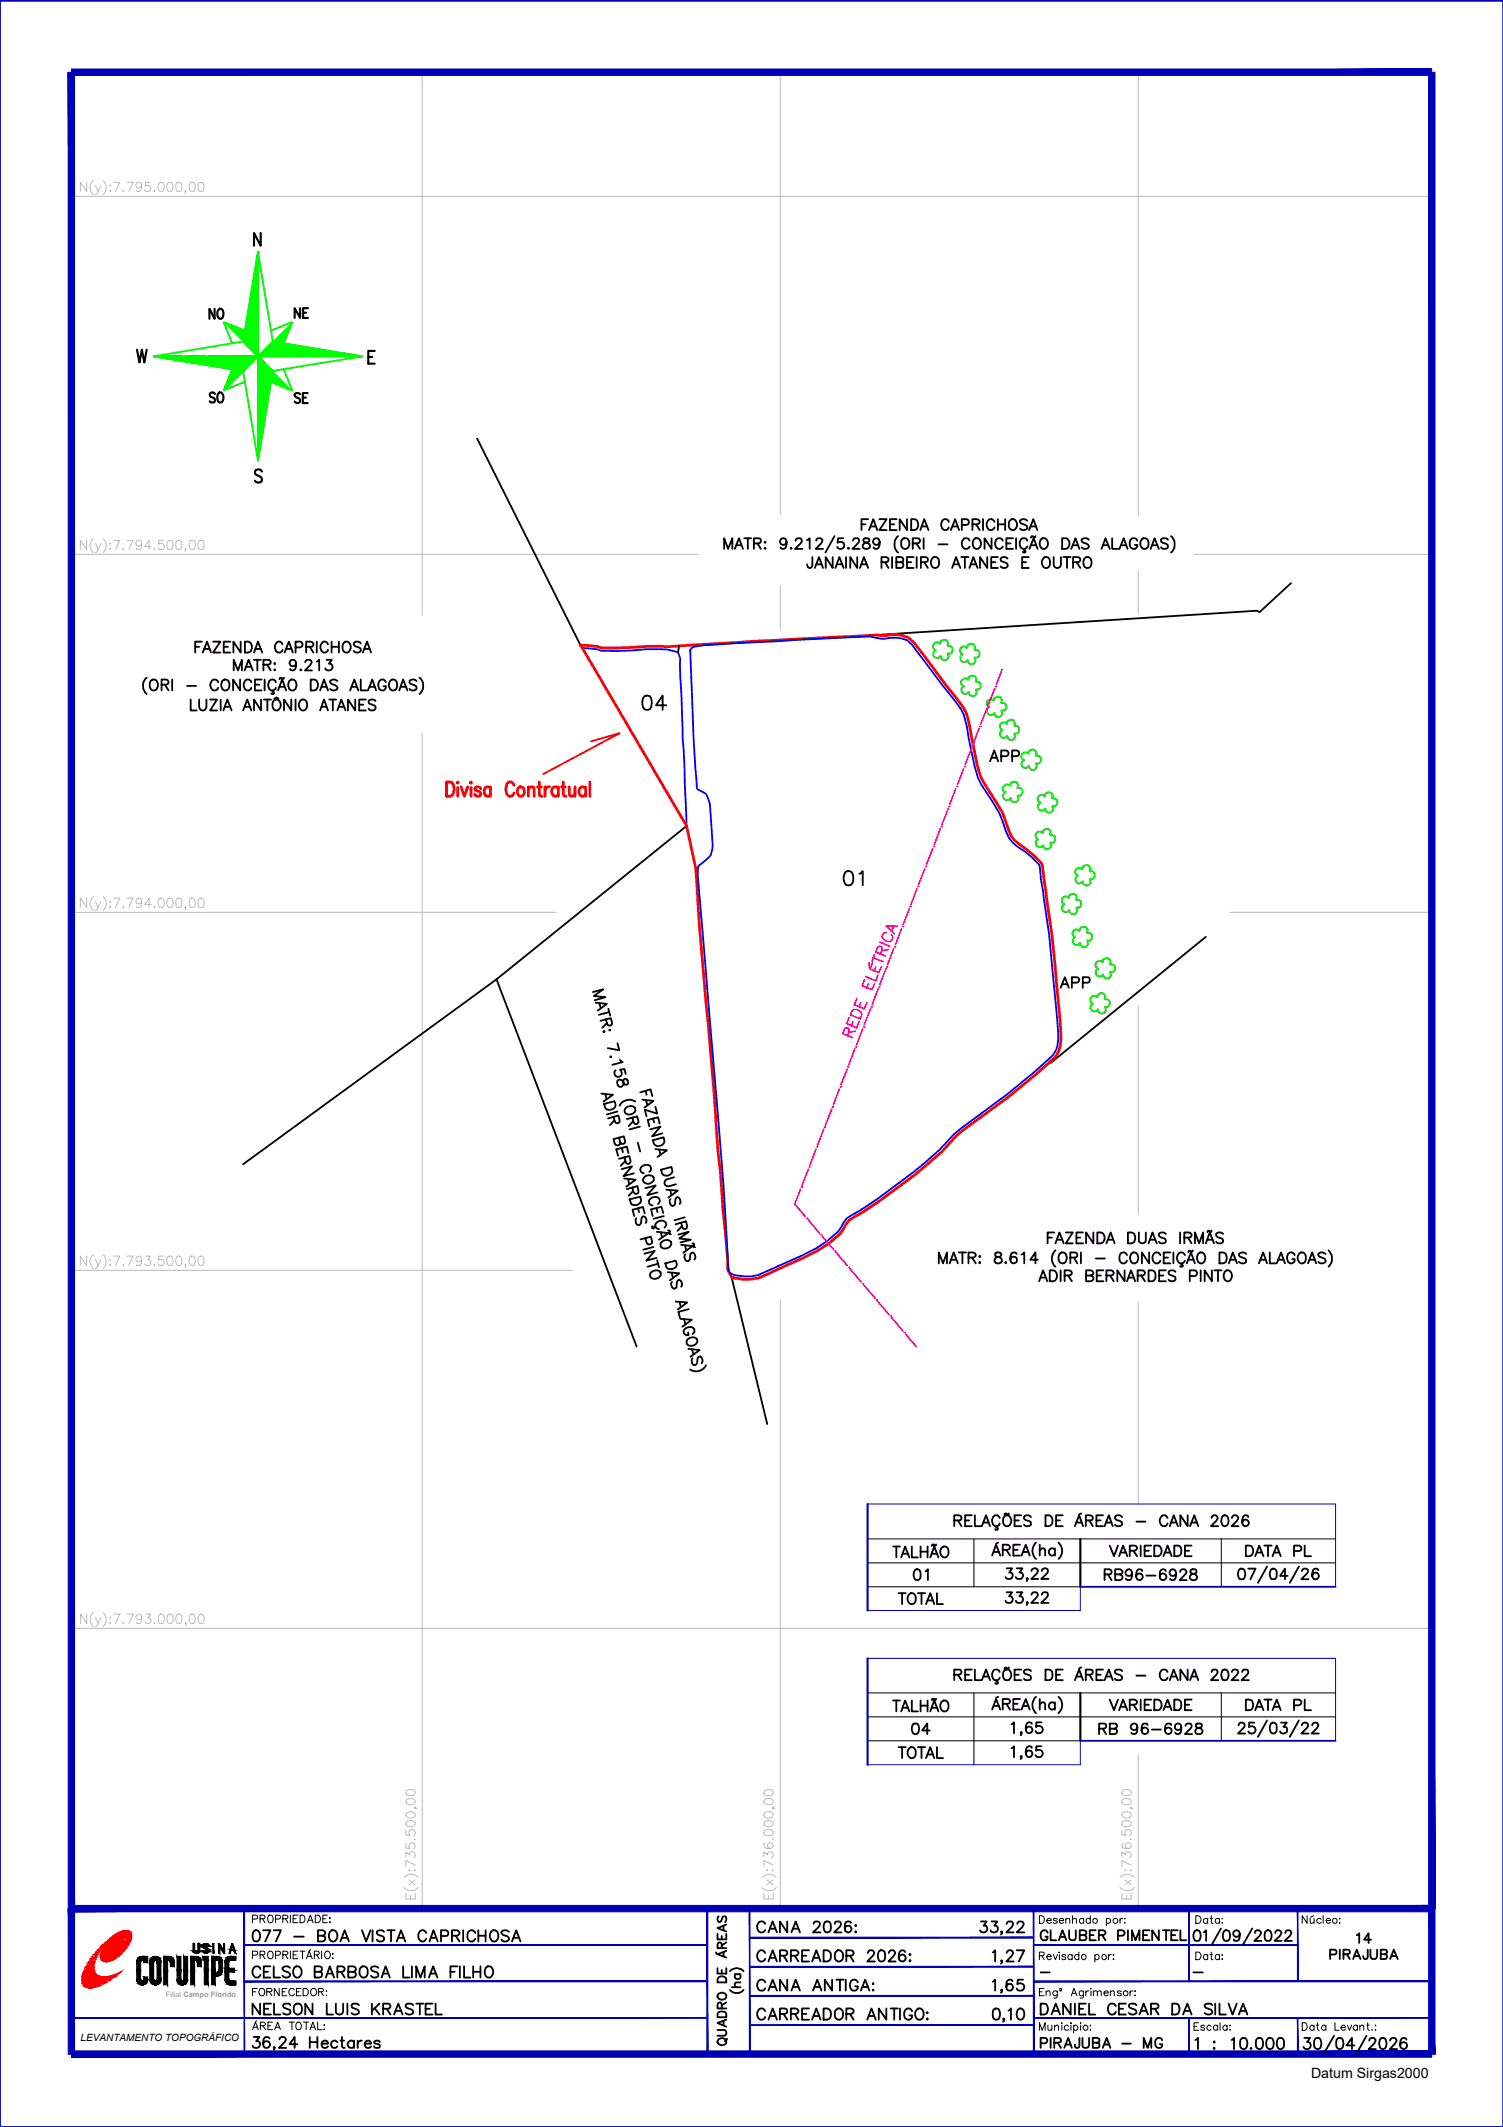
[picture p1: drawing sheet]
<svg xmlns="http://www.w3.org/2000/svg" width="210mm" height="297mm" viewBox="0 0 210 297" stroke-linecap="round" stroke-linejoin="round" font-family="sans-serif">
<defs><g id="words">
<text font-size="5.3" x="116.4" y="124.9">01</text>
<g font-size="4.9">
<text x="88.5" y="100.2">04</text>
<text x="146.8" y="139.3">APP</text>
</g>
<g font-size="4.4">
<text x="27.9" y="45.9">NO</text>
<text x="39.9" y="45.5">NE</text>
<text x="28.2" y="57.5">SO</text>
<text x="39.9" y="57.5">SE</text>
<text x="126.3" y="221.9">01</text>
<text x="153.1" y="221.9">RB96-6928</text>
<text x="124.2" y="225.1">TOTAL</text>
<text x="172.9" y="239.9">DATA PL</text>
<text x="125.9" y="243.4">04</text>
<text x="152.4" y="243.4">RB 96-6928</text>
<text x="124.2" y="246.6">TOTAL</text>
<text x="104.4" y="270.9">CANA 2026:</text>
<text x="188.4" y="272.7">14</text>
</g>
<text font-size="4.4" fill="#f0f" x="136.9" y="107.6">APP</text>
<g font-size="2.6">
<text x="143.9" y="276.6">-</text>
<text x="165.5" y="276.6">-</text>
</g>
<text font-size="2" x="183.1" y="290.3">Datum Sirgas2000</text>
<text font-size="1.4" x="11.3" y="285">LEVANTAMENTO TOPOGRÁFICO</text>
<text font-size="1" fill="#989898" x="23.2" y="278.8">Filial Campo Florido</text>
</g></defs>
<!-- layer: QUADRO_DE_AREAS_CANA_2026 -->
<path d="M121.2 218.3h65.3M121.2 214.9h65.3M136 214.9v6.7M170.6 214.9v6.7M121.2 221.6h29.7" fill="none" stroke="#000" stroke-width=".14"/>
<!-- layer: MALHA -->
<g fill="none" stroke="#bababa" stroke-width=".14">
<path d="M59 10.1v75.9M109 10.1v61.7M159 10.1v61.9M10 27.4h189.9M12.1 25.5v1.2l-.9-1.2v1.2M13 25.2a1.24 1.24 0 0 0 0 2M13.3 25.9l.4 .8 .4-.8M13.7 26.7l-.1 .3-.3 .2M14.4 25.2a1.32 1.32 0 0 1 0 2M15.3 25.9h.2l-.1 .1zM15.4 26.6l.1 .1h-.1zM15.9 25.5h.8l-.6 1.2"/>
<path d="M17.2 26.6l.1 .1h-.1zM17.7 25.5h.9l-.6 1.2M19.8 25.9a.4 .4 0 0 1-.7 .3 .41 .41 0 0 1 0-.6 .41 .41 0 0 1 .6 0 1.37 1.37 0 0 1-.1 1.1 .39 .39 0 0 1-.6-.1M21 25.5h-.7v.5a.46 .46 0 0 1 .7 0 .46 .46 0 0 1-.1 .7 .46 .46 0 0 1-.7-.2M21.5 26.6l.1 .1h-.1zM22.3 25.5a.45 .45 0 0 1 .6 .2 .66 .66 0 0 1-.5 1 .79 .79 0 0 1-.1-1.2zM23.5 25.5a.45 .45 0 0 1 .6 .2 1.09 1.09 0 0 1-.1 1 .45 .45 0 0 1-.6-.2 .9 .9 0 0 1 .1-1zM24.7 25.5a.51 .51 0 0 1 .7 .2 1.3 1.3 0 0 1-.2 1 .45 .45 0 0 1-.6-.2v-.8zM26 26.7h-.2l.1-.1 .1 .1-.2 .3M26.6 25.5a.51 .51 0 0 1 .6 .2 1.3 1.3 0 0 1-.1 1 .45 .45 0 0 1-.6-.2v-.8zM27.8 25.5a.51 .51 0 0 1 .6 .2 1.3 1.3 0 0 1-.1 1 .47 .47 0 0 1-.6-.2v-.8zM10 77.4h87.5"/>
<path d="M12.1 75.5v1.2l-.9-1.2v1.2M13 75.2a1.24 1.24 0 0 0 0 2M13.3 75.9l.4 .8 .4-.8M13.7 76.7l-.2 .4-.2 .1M14.4 75.2a1.32 1.32 0 0 1 0 2M15.4 75.9h.1l-.1 .1zM15.4 76.6l.1 .1h-.1zM15.9 75.5h.8l-.6 1.2M17.2 76.6l.1 .1h-.1zM17.7 75.5h.9l-.6 1.2M19.8 75.9a.4 .4 0 0 1-.7 .3 .41 .41 0 0 1 0-.6 .41 .41 0 0 1 .6 0 1.37 1.37 0 0 1-.1 1.1 .39 .39 0 0 1-.6-.1M21.1 76.3h-.9l.6-.8v1.2"/>
<path d="M21.5 76.6l.1 .1h-.1zM22.8 75.5h-.6l-.1 .5a.46 .46 0 0 1 .7 0 .46 .46 0 0 1-.1 .7 .46 .46 0 0 1-.6-.2M23.5 75.5a.45 .45 0 0 1 .6 .2 1.09 1.09 0 0 1-.1 1 .45 .45 0 0 1-.6-.2 .9 .9 0 0 1 .1-1zM24.7 75.5a.51 .51 0 0 1 .7 .2 1.3 1.3 0 0 1-.2 1 .45 .45 0 0 1-.6-.2v-.8zM26 76.7h-.2l.1-.1 .1 .1-.2 .3M26.6 75.5a.51 .51 0 0 1 .6 .2 1.3 1.3 0 0 1-.1 1 .45 .45 0 0 1-.6-.2v-.8zM27.8 75.5a.51 .51 0 0 1 .6 .2 1.3 1.3 0 0 1-.1 1 .47 .47 0 0 1-.6-.2v-.8zM159 79.8v5.8M166.8 77.4h33.1M109 81.8v6.1M59 102.4v164.2M10 127.4h67.7"/>
<path d="M12.1 125.4v1.3l-.9-1.3v1.3M13 125.2a1.24 1.24 0 0 0 0 2M13.3 125.9l.4 .8 .4-.8M13.7 126.7l-.2 .4-.2 .1M14.4 125.2a1.32 1.32 0 0 1 0 2M15.3 125.9h.2l-.1 .1zM15.4 126.6l.1 .1h-.1zM15.9 125.4h.8l-.6 1.3M17.2 126.6l.1 .1h-.1zM17.7 125.4h.9l-.6 1.3M19.8 125.9a.41 .41 0 0 1-.6 .3 .41 .41 0 0 1-.1-.7 .41 .41 0 0 1 .6 .1 1.37 1.37 0 0 1-.1 1.1 .39 .39 0 0 1-.6-.1M21.1 126.3h-.9l.6-.9v1.3"/>
<path d="M21.5 126.6l.1 .1h-.1zM22.3 125.5a.37 .37 0 0 1 .6 .2 .66 .66 0 0 1-.5 1 .79 .79 0 0 1-.1-1.2zM23.5 125.5l.3-.1a.72 .72 0 0 1 .3 1.1 .42 .42 0 0 1-.6 .2 .92 .92 0 0 1 0-1.2zM24.7 125.5a.41 .41 0 0 1 .7 .2 1.3 1.3 0 0 1-.2 1 .45 .45 0 0 1-.6-.2v-.8zM26 126.7h-.2l.1-.1 .1 .1-.2 .3M26.6 125.5a.41 .41 0 0 1 .6 .2 1.3 1.3 0 0 1-.1 1 .45 .45 0 0 1-.6-.2v-.8zM27.8 125.5a.41 .41 0 0 1 .6 .2 1.3 1.3 0 0 1-.1 1 .47 .47 0 0 1-.6-.2v-.8zM171.7 127.4h28.2M159 140.5v29.2M10 177.4h69.9M12.1 175.4v1.3l-.9-1.3v1.3M13 175.2a1.24 1.24 0 0 0 0 2"/>
<path d="M13.3 175.9l.4 .8 .4-.8M13.7 176.7l-.1 .3-.3 .2M14.4 175.2a1.32 1.32 0 0 1 0 2M15.3 175.9h.2l-.1 .1zM15.4 176.6l.1 .1h-.1zM15.9 175.4h.8l-.6 1.3M17.2 176.6l.1 .1h-.1zM17.7 175.4h.9l-.6 1.3M19.8 175.9a.41 .41 0 0 1-.6 .3 .41 .41 0 0 1-.1-.7 .41 .41 0 0 1 .6 .1 1.37 1.37 0 0 1-.1 1.1 .39 .39 0 0 1-.6-.1M20.3 175.4h.7l-.3 .5a.42 .42 0 0 1 .4 .5 .42 .42 0 0 1-.6 .3h-.2l-.1-.2M21.5 176.6l.1 .1h-.1zM22.8 175.4h-.6l-.1 .6a.46 .46 0 0 1 .7 0 .46 .46 0 0 1-.1 .7 .46 .46 0 0 1-.6-.2"/>
<path d="M23.5 175.5l.3-.1a.72 .72 0 0 1 .3 1.1 .42 .42 0 0 1-.6 .2 .92 .92 0 0 1 0-1.2zM24.7 175.5a.41 .41 0 0 1 .7 .2 1.3 1.3 0 0 1-.2 1 .45 .45 0 0 1-.6-.2v-.8zM26 176.7h-.2l.1-.1 .1 .1-.2 .3M26.6 175.5a.41 .41 0 0 1 .6 .2 1.3 1.3 0 0 1-.1 1 .45 .45 0 0 1-.6-.2v-.8zM27.8 175.5a.41 .41 0 0 1 .6 .2 1.3 1.3 0 0 1-.1 1 .47 .47 0 0 1-.6-.2v-.8zM109 181.6v85M159 181.8v28.2M10 227.4h189.9M12.1 225.4v1.3l-.8-1.3v1.3M13 225.2a1.32 1.32 0 0 0 0 1.9M13.3 225.9l.4 .8 .4-.8M13.7 226.7l-.2 .4h-.2"/>
<path d="M14.4 225.2a1.32 1.32 0 0 1 0 1.9M15.3 225.9h.2l-.1 .1zM15.4 226.6v.1h-.1zM15.9 225.4h.9l-.7 1.3M17.2 226.6l.1 .1h-.1zM17.7 225.4h.9l-.6 1.3M19.8 225.9a.41 .41 0 0 1-.6 .3 .41 .41 0 0 1-.1-.7 .41 .41 0 0 1 .6 .1 1.37 1.37 0 0 1-.1 1.1 .42 .42 0 0 1-.6-.1M20.4 225.4h.6l-.3 .5a.43 .43 0 0 1 .4 .4 .43 .43 0 0 1-.4 .5 .43 .43 0 0 1-.5-.3M21.5 226.7l.1-.1v.1zM22.3 225.5a.41 .41 0 0 1 .6 .2 1.3 1.3 0 0 1-.1 1 .45 .45 0 0 1-.7-.2v-.8zM23.5 225.5a.41 .41 0 0 1 .6 .2 1.3 1.3 0 0 1-.1 1 .47 .47 0 0 1-.6-.2v-.8zM24.7 225.5a.4 .4 0 0 1 .7 .2 1.3 1.3 0 0 1-.2 1 .47 .47 0 0 1-.6-.2v-.8z"/>
<path d="M26 226.7h-.1v-.1l.1 .2-.1 .2M26.6 225.5a.4 .4 0 0 1 .6 .2 1.3 1.3 0 0 1-.1 1 .47 .47 0 0 1-.6-.2v-.8zM27.9 225.5a.37 .37 0 0 1 .5 .2 .66 .66 0 0 1-.4 1 .79 .79 0 0 1-.1-1.2zM56.7 259.3v-.7l.5 .4a.43 .43 0 0 1 .4-.4 .43 .43 0 0 1 .5 .4 .43 .43 0 0 1-.4 .4M56.7 257.5v.6h.5a.47 .47 0 0 1 .1-.7 .47 .47 0 0 1 .6 .1 .47 .47 0 0 1-.2 .7M56.7 255.6v.6l.5 .1a.46 .46 0 0 1 0-.7 .46 .46 0 0 1 .7 .1 .46 .46 0 0 1-.2 .7M56.8 254.5a.73 .73 0 0 1 1.2 .2 .7 .7 0 0 1-.7 .4 .7 .7 0 0 1-.6-.5zM56.8 253.2a.83 .83 0 0 1 1.2 .2 .68 .68 0 0 1-.7 .5 .68 .68 0 0 1-.6-.5zM56.8 251.4a.73 .73 0 0 1 1.2 .3 .7 .7 0 0 1-.7 .3 .7 .7 0 0 1-.6-.5zM56.8 250.1a.83 .83 0 0 1 1.2 .2v.1a.8 .8 0 0 1-1.3 0zM57.9 256.8l.1 .1h-.1zM57.9 252.5h.1l-.1 .1v-.1l.4 .1"/>
<path d="M106.7 259.3v-.7l.5 .4a.43 .43 0 0 1 .7-.3 .43 .43 0 0 1-.2 .7M106.8 255.7a.87 .87 0 0 1 1.2 .1v.2a.75 .75 0 0 1-1.3 0zM106.8 254.5a.73 .73 0 0 1 1.2 .2 .7 .7 0 0 1-.7 .4 .7 .7 0 0 1-.6-.5zM106.8 253.2a.83 .83 0 0 1 1.2 .2 .68 .68 0 0 1-.7 .5 .68 .68 0 0 1-.6-.5zM106.8 251.4a.73 .73 0 0 1 1.2 .3 .7 .7 0 0 1-.7 .3 .7 .7 0 0 1-.6-.5zM106.8 250.1a.83 .83 0 0 1 1.2 .2v.1a.8 .8 0 0 1-1.3 0zM106.9 257.4l-.1 .1a.4 .4 0 0 0 .1 .6 .81 .81 0 0 0 1.1-.3 .4 .4 0 0 0-.4-.5 .4 .4 0 0 0-.4 .4 .4 .4 0 0 0 .4 .4M107.9 256.8l.1 .1h-.1zM107.9 252.5h.1l-.1 .1v-.1l.3 .1M156.7 259.3v-.7l.5 .4a.43 .43 0 0 1 .7-.3 .43 .43 0 0 1-.2 .7M156.7 255.6v.6l.5 .1a.46 .46 0 0 1 0-.7 .46 .46 0 0 1 .7 .1 .46 .46 0 0 1-.2 .7M156.8 254.5a.73 .73 0 0 1 1.2 .2 .7 .7 0 0 1-.7 .4 .7 .7 0 0 1-.6-.5z"/>
<path d="M156.8 253.2a.83 .83 0 0 1 1.2 .2 .68 .68 0 0 1-.7 .5 .68 .68 0 0 1-.6-.5zM156.8 251.4a.73 .73 0 0 1 1.2 .3 .7 .7 0 0 1-.7 .3 .7 .7 0 0 1-.6-.5zM156.8 250.1a.83 .83 0 0 1 1.2 .2v.1a.8 .8 0 0 1-1.3 0zM156.9 257.4l-.1 .1a.4 .4 0 0 0 .1 .6 .81 .81 0 0 0 1.1-.3 .4 .4 0 0 0-.4-.5 .4 .4 0 0 0-.4 .4 .4 .4 0 0 0 .4 .4M157.9 256.8l.1 .1h-.1zM157.9 252.5h.1l-.1 .1v-.1l.3 .1M159 245.1v21.5M56.4 263.6a1.37 1.37 0 0 0 2 0M56.4 262.2a1.37 1.37 0 0 1 2 0M56.7 264.4v.8h1.3v-.8M57.1 261.2h.1v.1zM57.1 262.5l.9 .7"/>
<path d="M57.3 264.7v.5M57.9 261.1l.1 .1-.1 .1zM58 260.5l-1.3-.7v.9M58 262.5l-.9 .7M106.4 263.6a1.37 1.37 0 0 0 2 0M106.4 262.2a1.37 1.37 0 0 1 2 0M106.7 264.4v.8h1.3v-.8M107.1 261.2h.1v.1zM107.1 262.5l.9 .7M107.3 264.7v.5M107.9 261.1l.1 .1-.1 .1zM108 260.5l-1.3-.7v.9"/>
<path d="M108 262.5l-.9 .7M156.4 263.6a1.37 1.37 0 0 0 2 0M156.4 262.2a1.37 1.37 0 0 1 2 0M156.7 264.4v.8h1.3v-.8M157.1 261.2h.1v.1zM157.1 262.5l.9 .7M157.3 264.7v.5M157.9 261.1l.1 .1-.1 .1zM158 260.5l-1.3-.7v.9M158 262.5l-.9 .7"/>
</g>
<!-- layer: TEXTO -->
<g fill="none" stroke="#f00" stroke-width=".38">
<path d="M62.4 109.2h.5a1.01 1.01 0 0 1 .5 1.2 .88 .88 0 0 1-.5 .8h-.5zM63.9 109.2l.1 .1-.1 .1zM63.9 110v1.2M64.4 109.9l.5 1.3 .4-1.3M65.8 109.2v.2l-.1-.1zM65.8 110v1.2M67.1 110.1a.47 .47 0 0 0-.4-.2 .47 .47 0 0 0-.4 .2l.1 .2 .5 .2a.39 .39 0 0 1 .2 .6 .48 .48 0 0 1-.8-.2M68.5 110.1a.44 .44 0 0 0-.4-.2 .44 .44 0 0 0-.4 .2 .68 .68 0 0 0 .5 1.1l.3-.3M68.5 109.9v1.3M71.8 109.7a.53 .53 0 0 0-.5-.5 .53 .53 0 0 0-.6 .5 1.24 1.24 0 0 0 .4 1.5 .58 .58 0 0 0 .7-.5M72.3 110.1a.47 .47 0 0 1 .4-.2 .47 .47 0 0 1 .5 .2 .68 .68 0 0 1-.6 1.1 .74 .74 0 0 1-.3-1.1zM73.8 110.3l.4-.4 .3 .1 .1 1.2"/>
<path d="M73.8 109.9v1.3M75.1 109.9h.5M75.3 109.2l.1 1.9 .3 .1M76.1 109.9v1.3M76.8 109.9a.56 .56 0 0 0-.7 .5M78 110.1a.47 .47 0 0 0-.4-.2 .47 .47 0 0 0-.5 .2 .68 .68 0 0 0 .5 1.1l.4-.3M78 109.9v1.3M78.4 109.9h.6M78.7 109.2v1.6v.3l.3 .1M79.5 109.9v1.2l.4 .1 .4-.4M80.3 109.9v1.3M81.8 110.1a.47 .47 0 0 0-.4-.2 .47 .47 0 0 0-.5 .2 .68 .68 0 0 0 .5 1.1l.4-.3"/>
<path d="M81.8 109.9v1.3M82.4 109.2v2"/>
</g>
<path d="M82.5 103.5l4-1.1-10.6 5.7" fill="none" stroke="#f00" stroke-width=".25"/>
<!-- layer: 0114000077004 -->
<path d="M81.3 90.5l2.1 .2 .5 .2 4.5-.1a15 15 0 0 1 6.3 .3l.3 .9v2.4l.9 20.9z" fill="none" stroke="#00f" stroke-width=".25"/>
<!-- layer: REDE_DE_LUZ -->
<g fill="none" stroke="#f0f" stroke-width=".25">
<path d="M137.8 98.9l-.9 2.3M137.9 98.7h.1M138.9 96.1l-.9 2.3M139 95.9h.1M140 93.5l-.9 2.1M130.3 118.5l-.9 2.3M130.3 118.2h.1M131.3 115.7l-.8 2.3M131.4 115.4h.1M132.4 112.9l-.9 2.3M132.5 112.6h.1M133.5 110.1l-.9 2.2"/>
<path d="M133.6 109.8h.1M134.6 107.3l-.9 2.2M134.7 107h.1M135.7 104.5l-.9 2.3M136.7 101.7l-.8 2.3M136.9 101.5h.1M119.7 139.4l-.4 .9 1.4 .6 .4-.9M120.7 136.8l-.3 .9 1.4 .5 .3-.8M121.2 137.4l-.2 .6M121.4 134.4v.8M121.8 134.5l-.3 .8 1.2 .5 .4-.8M122 133.8l1.4 .5"/>
<path d="M122.1 133.3l-.3 .9M122.3 135l-.2 .6M122.6 136.2l-.3 .8-1.4-.6M122.6 138.1l-.8 2.2M122.8 137.8h.1M122.9 131.6l1.3 .6M122.9 133.2l.3-.6a.37 .37 0 0 0-.4-.4l-.3 .2-.2 .6 1.4 .5M123.7 135.3l-.8 2.2M123.8 130.2a.54 .54 0 0 0-.6 .5 .54 .54 0 0 0 .4 .6 .77 .77 0 0 0 1 0 .55 .55 0 0 0-.1-.8M123.8 135h.1M124 132.6l-.9 .2M124.8 129.4l-.3 .6"/>
<path d="M124.8 132.5l-.8 2.2M124.9 132.2h.1M125.3 129.4l-1.6-.1 1.2 1.1M125.9 129.7l-.8 2.2M126 129.4h.1M127 126.9l-.9 2.2M127.1 126.6h.1M128.1 124.1l-.9 2.3M128.2 123.8h.1M129.2 121.3l-.9 2.3M129.3 121h.1M115.1 157.7l-.9 2.2"/>
<path d="M115.1 157.4h.1M116.2 154.9l-.9 2.2M116.2 154.6h.1M117.2 152.1l-.8 2.2M117.3 151.8h.1M118.3 149.3l-.9 2.2M118.4 144.6l.2-.8a.36 .36 0 0 0-.3-.3 .36 .36 0 0 0-.4 .2l-.2 .6 1.4 .6M118.4 149h.1M118.6 142.1l-.4 .8 1.4 .6 .4-.9M119.1 141.1a.82 .82 0 0 1 1.2 .7l-.2 .5-1.4-.6zM119.1 142.7l-.2 .5M119.4 146.5l-.9 2.2"/>
<path d="M119.5 144l-1 .2M119.5 146.2h.1M120.2 140.1l-.2 .5M120.5 143.7l-.9 2.2M120.6 143.4h.1M121.6 140.9l-.9 2.2M121.7 140.6h.1M111.8 166.1l-.8 2 1.5 1.8M111.9 165.8h.1M112.7 170.1h.1M112.9 170.3l1.5 1.9M112.9 163.3l-.9 2.2"/>
<path d="M113 163h.1M114 160.5l-.9 2.2M114.1 160.2h.1M114.6 172.4h.1M114.8 172.6l1.6 1.8M116.6 174.7h.1M116.8 174.9l1.5 1.8M118.5 177h.1M118.7 177.2l1.6 1.8M120.5 179.3h.1M120.6 179.5l1.6 1.8M122.4 181.6h.1"/>
<path d="M122.6 181.8l1.6 1.8M124.4 183.8h.1M124.5 184.1l1.6 1.8M126.3 186.1h.1M126.5 186.3l1.5 1.8"/>
</g>
<!-- layer: TEXTO -->
<g fill="none" stroke="#000" stroke-width=".25">
<path d="M101.1 76.7v-1.5l.6 1.5 .6-1.5v1.5M102.6 76.7l.6-1.5 .6 1.5M102.8 76.1h.7M103.9 75.2h1M104.4 75.2v1.5M105.3 75.9l.8-.1 .2-.2-.1-.3-.3-.1h-.6v1.5M105.8 75.9l.5 .8M106.8 75.7h.1l-.1 .1zM106.8 76.6h.1l-.1 .1zM109.9 75.7a.47 .47 0 0 1-.7 .4 .47 .47 0 0 1-.2-.7 .47 .47 0 0 1 .8 0 .79 .79 0 0 1-.5 1.3l-.2-.1-.1-.2M110.4 76.6h.2l-.1 .1zM111.1 75.5l.1-.2a.51 .51 0 0 1 .7 0 .51 .51 0 0 1-.1 .6l-.8 .8h1.1"/>
<path d="M112.7 75.4l.4-.2v1.5M113.5 77.8v1.1l-.2 .3-.1 .1-.3-.1-.2-.4M113.8 79.3l.6-1.5 .5 1.5M114 75.5v-.2a.51 .51 0 0 1 .8 0 .44 .44 0 0 1-.2 .6l-.7 .8h1M114 78.8h.7M116.3 77.8v1.5l-1-1.5v1.5M116.5 74.9l-1.2 2.3M116.7 79.3l.5-1.5 .6 1.5M116.9 78.8h.7M117.8 75.2h-.7l-.1 .6a.54 .54 0 0 1 .7 0 .54 .54 0 0 1 0 .8 .54 .54 0 0 1-.7-.1l-.1-.1M118.2 77.8v1.5M118.4 76.6h.2l-.1 .1z"/>
<path d="M119.1 75.5l.1-.2a.51 .51 0 0 1 .7 0 .51 .51 0 0 1-.1 .6l-.8 .8h1.1M119.7 77.8v1.5l-1-1.5v1.5M120.1 79.3l.5-1.5 .6 1.5M120.3 73.2h.6M120.3 78.8h.7M120.6 75.2v.3l.2 .2a.65 .65 0 0 1 .7 .7 .53 .53 0 0 1-.6 .3 .53 .53 0 0 1-.4-.6 .92 .92 0 0 1 .8-.4l.1-.3a.6 .6 0 0 0-.8-.2zM121.2 72.5h-.9v1.5M121.4 74l.6-1.5 .5 1.5M121.6 73.5h.7M122.8 72.5h1l-1 1.5h1M122.9 75.7a.47 .47 0 0 1-.7 .4 .47 .47 0 0 1-.2-.7 .47 .47 0 0 1 .8 0 .79 .79 0 0 1-.5 1.3l-.3-.1v-.2M123.1 78.5h.6l.3-.1v-.4l-.3-.2h-.6v1.5"/>
<path d="M123.6 78.5l.5 .8M124.3 73.2h.6M124.6 77.8v1.5M125.2 78.5h.6l.3-.1v-.4l-.3-.2h-.6v1.5h.6l.3-.2v-.5l-.3-.1M125.2 72.5h-.9v1.5h.9M125.4 74.9a1.53 1.53 0 0 0 0 2.3M126.1 75.2a.73 .73 0 0 1 .9 .3 .73 .73 0 0 1-.2 .9l-.1 .2a.55 .55 0 0 1-.8-.5 .89 .89 0 0 1 .2-.9zM126.7 72.5v1.5l-1.1-1.5v1.5M126.7 78.5h.6M127.3 72.5a.79 .79 0 0 1 .9 .8 .79 .79 0 0 1-.9 .7zM127.5 75.9h.6a.38 .38 0 0 0 .4-.3 .38 .38 0 0 0-.1-.4h-.9v1.5M127.6 77.8h-.9v1.5h.9"/>
<path d="M128 75.9l.5 .8M128 77.8v1.5M128.5 74l.6-1.5 .6 1.5M128.6 78.5h.6l.3-.1v-.4l-.3-.2h-.6v1.5M128.7 73.5h.8M129 75.2v1.5M129.1 78.5l.5 .8M130.2 78l.1-.1a.55 .55 0 0 1 .6 0 .55 .55 0 0 1 .2 .5 .64 .64 0 0 1-.1 .7 .64 .64 0 0 1-.7 .1 .9 .9 0 0 1-.1-1.2zM131.1 76h1.2M132.5 72.9a.54 .54 0 0 0-.6-.4 .54 .54 0 0 0-.5 .6 .64 .64 0 0 0 .2 .7 .64 .64 0 0 0 .7 .1l.2-.3M132.8 74l.6-1.5 .5 1.5M133 79.3l.5-1.5 .6 1.5"/>
<path d="M133 73.5h.7M133.2 78.8h.7M134.2 77.8h1.1M134.3 73.3l.9-.1 .1-.2v-.3l-.3-.2h-.7v1.5M134.7 77.8v1.5M135.4 79.3l.5-1.5 .6 1.5M135.4 75.5a.57 .57 0 0 0-.6-.3 .57 .57 0 0 0-.5 .5 .67 .67 0 0 0 .2 .7 .67 .67 0 0 0 .7 .2l.2-.3M135.6 78.8h.7M135.8 73.2h.6l.3-.1 .1-.2a.43 .43 0 0 0-.4-.4h-.6v1.5M136 75.4a.56 .56 0 0 1 .6-.2 .56 .56 0 0 1 .4 .5 .71 .71 0 0 1-.7 1 .88 .88 0 0 1-.3-1.3zM136.3 73.2l.5 .8M137.3 72.5v1.5"/>
<path d="M137.9 77.8v1.5l-1-1.5v1.5M138.4 78.5h.6M138.5 75.2v1.5l-1-1.5v1.5M138.9 72.9a.56 .56 0 0 0-.6-.4 .56 .56 0 0 0-.5 .6 .65 .65 0 0 0 .1 .7 .65 .65 0 0 0 .7 .1l.3-.3M139.4 77.8h-1v1.5h1M139.4 73.2h1M139.4 72.5v1.5M140 75.5a.55 .55 0 0 0-.6-.3 .55 .55 0 0 0-.4 .5 .68 .68 0 0 0 .7 1l.3-.4M140.4 72.5v1.5M140.5 75.9h.6M140.7 78a.54 .54 0 0 0-.5-.2 .54 .54 0 0 0-.5 .4l.2 .2 .7 .2 .1 .5a.63 .63 0 0 1-1 0M141 72.7a.56 .56 0 0 1 .7-.2 .56 .56 0 0 1 .3 .6 .65 .65 0 0 1-.1 .7 .65 .65 0 0 1-.7 .1 .96 .96 0 0 1-.2-1.2z"/>
<path d="M141.5 75.2h-1v1.5h1M141.9 75.2v1.5M142.7 78.5h.6M143 76.7v.2h.2v.2l-.1 .1-.3-.1M143.5 72.7a.56 .56 0 0 0-.6-.2 .56 .56 0 0 0-.4 .4l.1 .2 .6 .2a.35 .35 0 0 1 .3 .3 .35 .35 0 0 1-.2 .3 .65 .65 0 0 1-.8-.1M143.5 75.5a.55 .55 0 0 0-.7-.3 .55 .55 0 0 0-.4 .5 .68 .68 0 0 0 .7 1l.4-.4M143.7 77.8h-1v1.5h1M143.7 74l.6-1.5 .6 1.5M143.8 76.7l.6-1.5 .5 1.5M143.9 73.5h.8M144 76.1h.7M144.1 75l-.1 .1"/>
<path d="M144.1 74.9h.2M144.3 75h.1M144.4 75h.2M144.6 74.9l-.1 .1M145.3 75.4a.56 .56 0 0 1 .7-.2 .56 .56 0 0 1 .3 .5 .71 .71 0 0 1-.7 1 .88 .88 0 0 1-.3-1.3zM145.7 78a.54 .54 0 0 1 .6-.2 .54 .54 0 0 1 .3 .6 .64 .64 0 0 1-.1 .7 .64 .64 0 0 1-.7 .1 .9 .9 0 0 1-.1-1.2zM147.2 77.8v1.1a.51 .51 0 0 0 .5 .4 .51 .51 0 0 0 .5-.4v-1.1M148.3 75.2h.5a.78 .78 0 0 1 .6 .7 .78 .78 0 0 1-.6 .8h-.5zM148.5 77.8h1M149 77.8v1.5M149.6 76.7l.6-1.5 .5 1.5M149.9 78.5h.6l.3-.1a.35 .35 0 0 0-.1-.5l-.8-.1v1.5"/>
<path d="M149.9 76.1h.6M150.4 78.5l.5 .8M151.4 78a.56 .56 0 0 1 .7-.2 .56 .56 0 0 1 .3 .6 .64 .64 0 0 1-.1 .7 .64 .64 0 0 1-.7 .1 .96 .96 0 0 1-.2-1.2zM152.1 75.4a.59 .59 0 0 0-1.1 .1 1.06 1.06 0 0 0 .9 .5l.2 .2a.51 .51 0 0 1-.4 .5 .51 .51 0 0 1-.5-.1l-.2-.2M153.8 76.7l.6-1.5 .6 1.5M154.1 76.1h.7M155.3 75.2v1.5h.9M156.3 76.7l.6-1.5 .6 1.5M156.5 76.1h.8M158.8 75.5a.55 .55 0 0 0-.6-.3 .55 .55 0 0 0-.4 .5 .68 .68 0 0 0 .7 1 .55 .55 0 0 0 .3-.6h-.3M159.6 75.2a.74 .74 0 0 1 .8 .4 .74 .74 0 0 1-.3 1 .68 .68 0 0 1-.8-.3 .68 .68 0 0 1 0-.8zM160.7 76.7l.5-1.5 .6 1.5"/>
<path d="M160.9 76.1h.7M163.1 75.4a.55 .55 0 0 0-.5-.3 .55 .55 0 0 0-.5 .4l.1 .2 .2 .1 .5 .1a.37 .37 0 0 1 .1 .7 .65 .65 0 0 1-.9-.2M163.5 74.9a1.53 1.53 0 0 1 0 2.3M20.5 94.6a1.52 1.52 0 0 0 0 2.3M21 95.1a.56 .56 0 0 1 .7-.2 .56 .56 0 0 1 .4 .6 .67 .67 0 0 1-.2 .7 .67 .67 0 0 1-.7 .1 1.04 1.04 0 0 1-.2-1.2zM22.6 95.6h.6l.3-.1a.35 .35 0 0 0-.1-.5l-.8-.1v1.5M23 95.6l.5 .8M24 94.9v1.5M26.1 95.8h1.3M26.6 97.7v1.5h.9M27.3 90.3h.5M27.8 97.7v1a.51 .51 0 0 0 .5 .5 .51 .51 0 0 0 .5-.5v-1"/>
<path d="M28.2 89.6h-.9v1.5M28.3 91.1l.6-1.5 .6 1.5M28.5 90.6h.8M29.3 97.7h1l-1 1.5h1M29.8 89.6h1l-1 1.5h1M30.5 95.3a.56 .56 0 0 0-.7-.4 .56 .56 0 0 0-.4 .6 .67 .67 0 0 0 .1 .7 .67 .67 0 0 0 .8 .1l.2-.3M30.8 97.7v1.5M31 95.1a.56 .56 0 0 1 .7-.2 .56 .56 0 0 1 .3 .6 .64 .64 0 0 1-.1 .7 .64 .64 0 0 1-.7 .1 .96 .96 0 0 1-.2-1.2zM31.2 99.2l.5-1.5 .6 1.5M31.2 90.3h.6M31.4 98.7h.7M32.2 89.6h-1v1.5h1"/>
<path d="M32.6 93.6v-1.5l.6 1.5 .6-1.5v1.5M33.5 94.9v1.5l-.9-1.5v1.5M33.6 89.6v1.5l-1-1.5v1.5M34 99.2l.5-1.5 .6 1.5M34.2 93.6l.5-1.5 .6 1.5M34.2 89.6a.79 .79 0 0 1 1 .8 .79 .79 0 0 1-1 .7zM34.2 98.7h.7M34.4 93.1h.7M35.1 95.3a.5 .5 0 0 0-.8-.3 .88 .88 0 0 0 .2 1.4 .54 .54 0 0 0 .6-.4M35.4 92.1h1M35.5 91.1l.5-1.5 .6 1.5M35.6 95.6h.6"/>
<path d="M35.7 90.6h.7M35.9 92.1v1.5M36.4 97.7v1.5l-.9-1.5v1.5M36.5 94.9h-.9v1.5h.9M36.8 92.8h.6a.37 .37 0 0 0 .4-.4l-.2-.2-.8-.1v1.5M36.8 97.7h1M37 94.9v1.5M37.3 92.8l.5 .8M37.3 97.7v1.5M38.1 96.4v.2l.2 .1v.1l-.1 .1-.3-.1M38.2 97.9a.57 .57 0 0 1 .6-.2 .57 .57 0 0 1 .4 .6 .76 .76 0 0 1-.7 .9l-.2-.1a1.04 1.04 0 0 1-.1-1.2zM38.3 93.5h.1v.1z"/>
<path d="M38.3 97.6l.3-.2 .3 .2M38.4 92.6v.1v.1zM38.5 95.3a.54 .54 0 0 0-.6-.4 .54 .54 0 0 0-.4 .6 .64 .64 0 0 0 .1 .7 .64 .64 0 0 0 .7 .1l.2-.3M38.8 96.4l.6-1.5 .6 1.5M39 95.9h.8M39.4 94.8l-.2-.2-.2 .3M39.4 94.8h.2M39.5 90a.5 .5 0 0 0-.8-.3 .88 .88 0 0 0 .1 1.4 .54 .54 0 0 0 .7-.4M39.7 94.6l-.1 .2M39.8 91.1l.5-1.5 .6 1.5M40 90.6h.7M40.4 95.1a.56 .56 0 0 1 .6-.2 .56 .56 0 0 1 .4 .6 .64 .64 0 0 1-.1 .7 .64 .64 0 0 1-.7 .1 .96 .96 0 0 1-.2-1.2z"/>
<path d="M40.7 97.7v1.5l-1-1.5v1.5M41.3 90.4h.6a.41 .41 0 0 0 .4-.4 .41 .41 0 0 0-.4-.4h-.6v1.5M41.3 97.7v1.5M41.4 92.6a.47 .47 0 0 1-.6 .5 .47 .47 0 0 1-.3-.7 .47 .47 0 0 1 .8 0 .8 .8 0 0 1-.5 1.2l-.2-.1-.1-.1M41.9 97.9l.1-.1a.55 .55 0 0 1 .6 0 .55 .55 0 0 1 .3 .5 .65 .65 0 0 1-.2 .7 .65 .65 0 0 1-.7 .1 .9 .9 0 0 1-.1-1.2zM42 93.5h.1l-.1 .1zM42.6 92.5l.1-.2a.51 .51 0 0 1 .7 0 .44 .44 0 0 1-.1 .6l-.7 .7h1M42.8 90.3h.6a.37 .37 0 0 0 .4-.4l-.4-.3h-.6v1.5M43.3 90.3l.5 .8M43.4 94.9h.5a.82 .82 0 0 1 .5 .8 .82 .82 0 0 1-.5 .7h-.5zM44.2 92.4l.4-.3v1.5M44.2 89.6v1.5"/>
<path d="M44.7 96.4l.6-1.5 .5 1.5M44.7 99.2l.6-1.5 .5 1.5M44.9 95.9h.7M44.9 98.7h.7M45.6 92.1h.8l-.5 .6a.5 .5 0 0 1 .5 .7 .5 .5 0 0 1-.8 .1l-.2-.2M45.8 90a.5 .5 0 0 0-.8-.3 .88 .88 0 0 0 .2 1.4 .54 .54 0 0 0 .6-.4M46 97.7h.9M46.3 90.3h1M46.3 89.6v1.5M46.5 97.7v1.5M47.1 95.1a.69 .69 0 0 0-1 0v.2a1.06 1.06 0 0 0 .8 .5l.2 .2a.51 .51 0 0 1-.3 .4 .51 .51 0 0 1-.5-.1l-.2-.1M47.1 99.2l.6-1.5 .6 1.5"/>
<path d="M47.3 89.6v1.5M47.3 98.7h.7M48.1 89.7l.2-.1a.8 .8 0 0 1 .7 .6 .8 .8 0 0 1-.3 .8 .55 .55 0 0 1-.6 .1 .55 .55 0 0 1-.3-.6 .85 .85 0 0 1 .3-.8zM48.9 96.4l.6-1.5 .5 1.5M49.1 95.9h.7M49.6 97.7v1.5l-1-1.5v1.5M50.2 98.4h.6M50.4 89.9a.52 .52 0 0 0-.6-.3 .52 .52 0 0 0-.4 .4l.1 .2 .7 .3a.35 .35 0 0 1 0 .5 .65 .65 0 0 1-.8-.1M50.4 94.9v1.5h.9M50.7 91.1l.6-1.5 .5 1.5M50.9 90.6h.7M51.1 97.7h-.9v1.5h.9"/>
<path d="M51.4 96.4l.6-1.5 .5 1.5M51.6 95.9h.7M52.5 97.9a.54 .54 0 0 0-.6-.2 .54 .54 0 0 0-.4 .4l.1 .2 .7 .2a.39 .39 0 0 1 .1 .4 .39 .39 0 0 1-.3 .3l-.5-.1-.1-.1M53.9 95.3a.54 .54 0 0 0-.6-.4 .54 .54 0 0 0-.5 .6 .64 .64 0 0 0 .2 .7 .64 .64 0 0 0 .7 .1l.2-.3v-.2h-.3M54.5 95.1l.1-.1a.55 .55 0 0 1 .6 0 .55 .55 0 0 1 .3 .5 .64 .64 0 0 1-.2 .7 .64 .64 0 0 1-.7 .1 .9 .9 0 0 1-.1-1.2zM55.8 96.4l.5-1.5 .6 1.5M56 95.9h.7M58.2 95.1a.54 .54 0 0 0-.6-.2 .54 .54 0 0 0-.4 .4l.1 .2 .7 .3a.35 .35 0 0 1 0 .5 .65 .65 0 0 1-.8-.1M58.6 94.6a1.52 1.52 0 0 1 0 2.3M82.8 138.5l1.4-.3-1.3 .9 1.6 .2-1.4 .4M83.2 140l1.6 .2-1.3 .9M83.7 140.1l.2 .7"/>
<path d="M84 152.7l1.6 .2-1.3 .9M84.3 144l.1 .1h-.2zM84.4 154.2l1.4-.4 .2 .5a.84 .84 0 0 1-.6 .7 .84 .84 0 0 1-.9-.3zM84.5 152.8l.2 .7M84.6 142.4l.2 .6a.36 .36 0 0 0 .3 .2 .36 .36 0 0 0 .4-.2l-.2-.8-1.4 .4M84.8 142.9l-.7 .6M85 140.9l.2 .9M85.1 141.3l-1.4 .4M85.1 143.8l.1 .1zM85.3 147.5v.1zM85.7 156l.3 .8a.34 .34 0 0 0 .5-.2l-.1-.8-1.5 .4M85.8 156.4l-.6 .7"/>
<path d="M86 149.5a.54 .54 0 0 0 0 .8 .54 .54 0 0 0 .8-.1 .54 .54 0 0 0-.2-.8l.6-.1 .2 .7M86.2 145.7l.3 1-1.6-.3M86.2 150.9a.56 .56 0 0 1 .6 0 .56 .56 0 0 1 .4 .5 .32 .32 0 0 0 .5 0v-.2l-.2-.5h-.3l-.1 .1v.1a.54 .54 0 0 1-.1 .7 .54 .54 0 0 1-.6 .1 .72 .72 0 0 1-.2-.8zM86.2 155.2l-1.4 .4M86.4 158.9l.3 .8a.35 .35 0 0 0 .6-.2l-.2-.8-1.4 .4 .2 .6a.4 .4 0 0 0 .4 .2 .4 .4 0 0 0 .3-.4M86.6 148l.4 .3-1.5 .4M87.3 154.8a.93 .93 0 0 1 1.4-.1v.3a.8 .8 0 0 1-.7 .6 .8 .8 0 0 1-.8-.5zM88.3 156.1l.3 .8a.34 .34 0 0 0 .6-.2l-.2-.8-1.5 .4M88.4 156.6l-.6 .7M88.7 153.8a1.56 1.56 0 0 0-2.2 .6M89.1 159.6l.3 1.2M89.4 157.3l-1.5 .4"/>
<path d="M89.4 152.6l1.4-.5 .3 1M89.7 153.6l1.6 .1-1.3 1M90.2 152.3l.1 .6M90.2 153.7l.2 .6M90.8 157.7l1.4-.4-1.1 1.4 1.4-.4M91.2 159.2l1.5-.4 .1 .5a.82 .82 0 0 1-.6 .7 .82 .82 0 0 1-.9-.3zM91.2 156.2l.2 .5M91.5 154.5l.3 1-1.8-.5 .3 .9M92.1 156.9l-.2-.9-1.4 .4 .2 .9M86.8 163.3l1.5-.4-1.2 1.3 1.4-.3M86.8 160.3l.2 .6M87.2 164.6l1.6 .1-1.3 1"/>
<path d="M87.2 161.6l.2 .6a.37 .37 0 0 0 .5 .3l.2-.2-.2-.9-1.5 .4M87.3 162.1l-.6 .7M87.7 164.7l.2 .7M87.8 161l-.3-.9-1.4 .4 .2 .9M87.9 167.5l1.5-.4 .1 .5a.86 .86 0 0 1-1.3 .6zM88.3 165.8l.2 .7a.39 .39 0 0 0 .6 .1l.1-.3-.2-.7-1.5 .5M88.4 166.3l-.6 .7M88.9 170.1a.57 .57 0 0 0-.1 .6 .57 .57 0 0 0 .5 .4 1.04 1.04 0 0 0 .3-1l.2-.2h.1a.6 .6 0 0 1 .3 .9M89.1 168.7l.1 .6M90 175.1l1.4-.4-1.1 1.4 1.4-.4M90 164.3a.94 .94 0 0 1 1.3 .1 .73 .73 0 0 1-1 .9 .53 .53 0 0 1-.5-.4 .53 .53 0 0 1 .2-.6zM90 169.4l-.2-.8-1.5 .3 .3 .9"/>
<path d="M90.1 165.9l1.5-.3-1.2 1.3 1.4-.4M90.1 172.9l.3 .8a.42 .42 0 0 0 .7-.1l-.2-.9-1.4 .4M90.7 163.6a.54 .54 0 0 0 .1-.8 .91 .91 0 0 0-1.4 .5 .58 .58 0 0 0 .5 .6M90.9 177.7l.1-.1a.71 .71 0 0 1 .8-.2 .71 .71 0 0 1 .5 .7 .9 .9 0 0 1-1.5 .2v-.3zM91.1 171.2v.3l.1 .1h.1l.1-.3h.1M91.3 174.1l-1.5 .4M91.5 160.5l1.6 .1-1.3 1M91.7 168.7l.1 .6M91.7 172l1.6 .2-1.3 .9M91.8 176l.2 1M91.9 168.1a.53 .53 0 0 0 0-.8 .86 .86 0 0 0-1.3 .5 .51 .51 0 0 0 .5 .5M91.9 176.5l-1.4 .4"/>
<path d="M92.1 160.6l.1 .6M92.3 172.1l.2 .7M92.3 163.4l1.5-.4 .1 .5a.79 .79 0 0 1-.6 .7 .79 .79 0 0 1-.8-.3zM92.4 173.5a.78 .78 0 0 1 .8-.4 .78 .78 0 0 1 .6 .6 .89 .89 0 0 1-1.5 .4l-.1-.5zM92.6 169.4l-.2-.9-1.5 .4 .2 .9M92.7 169.8l-1.4 .4M92.8 171.4a.52 .52 0 0 0 .2-.7 .8 .8 0 0 0-1-.2 .8 .8 0 0 0-.4 .9l.4 .2M92.9 176.4l1.5-.3 .1 .4a.83 .83 0 0 1-.6 .7 .83 .83 0 0 1-.9-.3zM93 166.1l1.7 .2-1.4 .9M93.3 177.7l1.6 .1-1.3 1M93.3 171.8l.2 .1M93.5 171.8v.2"/>
<path d="M93.5 172.1v.2M93.5 172v.2M93.5 172.3l.2 .1M93.6 166.2l.2 .7M93.6 167.5a.65 .65 0 0 0 .3 .9l.3-.1 .1-.3a.83 .83 0 0 1 .2-.8h.2a.67 .67 0 0 1 .2 .9M93.8 177.7l.2 .8M93.9 179a.65 .65 0 0 0 .2 1l.3-.2 .1-.2a.83 .83 0 0 1 .2-.8l.2-.1a.67 .67 0 0 1 .2 1M94.1 164.4l-1 .3a.5 .5 0 0 0-.3 .6 .5 .5 0 0 0 .6 .4l1-.3M94.7 172.4l1.5-.4-1.3 1 1.6 .1-1.5 .4M95.1 170.8l.2 .6a.33 .33 0 0 0 .3 .2 .33 .33 0 0 0 .3-.2l.1-.2-.2-.7-1.4 .5M95.1 173.8l1.6 .2-1.3 .9M95.2 171.2l-.6 .7"/>
<path d="M95.6 170l-1.4 .4M95.7 173.9l.1 .7M95.7 175.2a.57 .57 0 0 0-.1 .6 .57 .57 0 0 0 .6 .3l.2-.2v-.6a.32 .32 0 0 1 .2-.3 .32 .32 0 0 1 .3 0 .68 .68 0 0 1 .1 .9M96.7 173.6l.2 .1M96.9 174v.1M96.9 173.7v.2M96.9 174.1l.2 .1M131.1 176.4v-1.5l.6 1.5 .5-1.5v1.5M132.6 176.4l.6-1.5 .6 1.5M132.8 175.9h.7M133.9 174.9h1M134.4 174.9v1.5"/>
<path d="M135.3 175.6h.6l.3-.1 .1-.2a.43 .43 0 0 0-.4-.4h-.6v1.5M135.8 175.6l.5 .8M136.7 175.5l.1-.1 .1 .1zM136.7 176.3h.1h.1l-.1 .1zM139 175a.33 .33 0 0 0 .2 .5 .53 .53 0 0 1 .6 .2 .53 .53 0 0 1 0 .6 .52 .52 0 0 1-.6 .1 .52 .52 0 0 1-.3-.5 .64 .64 0 0 1 .7-.4 .3 .3 0 0 0 .1-.5l-.2-.1zM140.4 176.3h.1v.1zM142 175.1a.44 .44 0 0 0-.4-.2 .44 .44 0 0 0-.4 .3 .88 .88 0 0 0 .3 1.2 .48 .48 0 0 0 .6-.4 .48 .48 0 0 0-.5-.5 .48 .48 0 0 0-.5 .4M142.7 175.2l.3-.3v1.5M144.9 175.9h-1l.7-1v1.5M145.1 178.9l.6-1.5 .6 1.5M145.3 178.4h.7M146.3 172.8h.6"/>
<path d="M146.6 177.4h.5a.82 .82 0 0 1 .5 .8 .82 .82 0 0 1-.5 .7h-.5zM147.2 172.1h-.9v1.5M147.4 173.6l.6-1.5 .5 1.5M147.4 174.6a1.53 1.53 0 0 0 0 2.3M147.6 173.1h.7M148 175.1a.56 .56 0 0 1 .6-.2 .56 .56 0 0 1 .4 .6 .64 .64 0 0 1-.2 .7 .64 .64 0 0 1-.7 .1 .96 .96 0 0 1-.1-1.2zM148.1 177.4v1.5M148.7 178.1h.6l.3-.1 .1-.2a.43 .43 0 0 0-.4-.4h-.6v1.5M148.8 172.1h1l-1 1.5h1M149.2 178.1l.5 .8M149.5 175.6h.6l.3-.1v-.4l-.3-.2h-.6v1.5M150 175.6l.5 .8"/>
<path d="M150.3 172.8h.6M151 174.9v1.5M151.3 172.1h-1v1.5h1M151.7 178.1h.6l.3-.1 .1-.2a.43 .43 0 0 0-.4-.4h-.6v1.5h.6a.4 .4 0 0 0 .3-.6l-.3-.2M152.7 172.1v1.5l-1-1.5v1.5M153 175.8h1.3M153.2 178.1h.6M153.2 172.1h.6a.82 .82 0 0 1 .5 .8 .82 .82 0 0 1-.5 .7h-.6zM154.1 177.4h-.9v1.5h.9M154.5 173.6l.6-1.5 .6 1.5M154.5 178.1h.7l.2-.1a.35 .35 0 0 0 0-.5l-.9-.1v1.5M154.8 173.1h.6"/>
<path d="M155 178.1l.5 .8M157.1 177.4v1.5l-1.1-1.5v1.5M157.4 175.3a.54 .54 0 0 0-.6-.4 .54 .54 0 0 0-.5 .6 .64 .64 0 0 0 .2 .7 .64 .64 0 0 0 .7 .1l.2-.2M157.4 178.9l.5-1.5 .6 1.5M157.5 172.1h.5a.82 .82 0 0 1 .6 .8 .82 .82 0 0 1-.6 .7h-.5zM157.6 178.4h.7M157.9 175.1a.56 .56 0 0 1 .7-.2 .56 .56 0 0 1 .4 .6 .64 .64 0 0 1-.2 .7 .64 .64 0 0 1-.7 .1 .96 .96 0 0 1-.2-1.2zM158.9 178.1h.7l.2-.1a.35 .35 0 0 0 0-.5l-.9-.1v1.5M159 172.1v1.1a.49 .49 0 0 0 .5 .4 .49 .49 0 0 0 .5-.4v-1.1M159.4 178.1l.5 .8M160.4 173.6l.6-1.5 .5 1.5M160.4 177.4h.5a.84 .84 0 0 1 .5 .8 .84 .84 0 0 1-.5 .7h-.5z"/>
<path d="M160.5 174.9v1.5l-1-1.5v1.5M160.6 173.1h.7M161.9 178.1h.6M162.1 175.3a.56 .56 0 0 0-.7-.4 .56 .56 0 0 0-.4 .6 .67 .67 0 0 0 .1 .7 .67 .67 0 0 0 .7 .1l.3-.2M162.5 175.6h.6M162.8 172.3a.54 .54 0 0 0-.5-.2 .54 .54 0 0 0-.5 .4l.3 .3 .4 .1a.37 .37 0 0 1 .3 .3 .37 .37 0 0 1-.1 .4 .65 .65 0 0 1-.9-.2M162.8 177.4h-.9v1.5h.9M163.4 174.9h-.9v1.5h.9M163.9 174.9v1.5M164.2 177.6a.54 .54 0 0 0-.6-.2 .54 .54 0 0 0-.4 .4l.1 .2 .7 .3a.35 .35 0 0 1 0 .5 .65 .65 0 0 1-.8-.1M164.8 172.1v1.5M165 176.4v.2l.2 .1v.2h-.4"/>
<path d="M165.4 172.8h.6a.37 .37 0 0 0 .4-.4l-.4-.3h-.6v1.5M165.5 175.3a.56 .56 0 0 0-.7-.4 .56 .56 0 0 0-.4 .6 .67 .67 0 0 0 .1 .7 .67 .67 0 0 0 .8 .1l.2-.2M165.7 176.4l.6-1.5 .6 1.5M165.9 172.8l.5 .8M165.9 175.9h.8M166.2 178.2h.6a.41 .41 0 0 0 .4-.4 .41 .41 0 0 0-.4-.4h-.6v1.5M166.2 174.7h-.2l-.1 .2M166.2 174.7l.1 .1M166.3 174.7h.2M166.6 174.6l-.1 .2M166.9 173.6v-1.5l.6 1.5 .5-1.5v1.5M167.3 175.1a.56 .56 0 0 1 .7-.2 .56 .56 0 0 1 .3 .6 .64 .64 0 0 1-.1 .7 .64 .64 0 0 1-.7 .1 .96 .96 0 0 1-.2-1.2z"/>
<path d="M167.7 177.4v1.5M168.4 173.6l.6-1.5 .5 1.5M168.6 173.1h.7M168.9 171.9h-.2l-.1 .2M169.2 171.9l-.1 .1-.2-.1M169.2 177.4v1.5l-1-1.5v1.5M169.6 177.4h1M170.1 177.4v1.5M170.3 174.9h.5a.82 .82 0 0 1 .5 .8 .82 .82 0 0 1-.5 .7h-.5zM170.8 172.3a.54 .54 0 0 0-.5-.2 .54 .54 0 0 0-.5 .4l.3 .3 .4 .1a.37 .37 0 0 1 .3 .3 .37 .37 0 0 1-.1 .4 .65 .65 0 0 1-.9-.2M171 177.6a.56 .56 0 0 1 .7-.2 .56 .56 0 0 1 .3 .6 .65 .65 0 0 1-.1 .7 .65 .65 0 0 1-.7 .1 .96 .96 0 0 1-.2-1.2zM171.6 176.4l.6-1.5 .6 1.5"/>
<path d="M171.8 175.9h.8M174 175.1a.67 .67 0 0 0-1 0v.2a.95 .95 0 0 0 .9 .5 .39 .39 0 0 1 .1 .4 .39 .39 0 0 1-.3 .2h-.3l-.4-.2M175.8 176.4l.6-1.5 .6 1.5M176 175.9h.7M177.3 174.9v1.5h.9M178.3 176.4l.6-1.5 .6 1.5M178.5 175.9h.7M180.8 175.3a.54 .54 0 0 0-.6-.4 .54 .54 0 0 0-.5 .6 .64 .64 0 0 0 .2 .7 .64 .64 0 0 0 .7 .1l.2-.1v-.4h-.3M181.4 175.1a.54 .54 0 0 1 .6-.2 .54 .54 0 0 1 .4 .6 .64 .64 0 0 1-.2 .7 .64 .64 0 0 1-.7 .1 .9 .9 0 0 1-.1-1.2zM182.7 176.4l.6-1.5 .5 1.5M182.9 175.9h.7M185.1 175.1a.56 .56 0 0 0-.5-.2 .56 .56 0 0 0-.5 .4l.1 .2 .6 .2a.35 .35 0 0 1 .3 .3 .35 .35 0 0 1-.1 .3 .65 .65 0 0 1-.9-.1"/>
<path d="M185.5 174.6a1.62 1.62 0 0 1 0 2.3M94.4 181.8l1.6 .1-1.3 1M94.9 181.8l.2 .7M95 184.2l1.6 .1-1.3 1M95.5 184.2l.2 .7M96 187.1a.78 .78 0 0 1 .8-.4 .78 .78 0 0 1 .6 .6 .89 .89 0 0 1-1.5 .4v-.4zM96.1 186.1l.1 .3a.5 .5 0 0 1-.6-.2 .5 .5 0 0 1 0-.6 .92 .92 0 0 1 1.3 0 .52 .52 0 0 1-.2 .7M96.1 188.4l1.6 .1-1.3 1M96.2 182.8l-1.5 .4 .3 .8M96.6 188.5l.3 .6M96.7 189.7a.57 .57 0 0 0-.1 .6 .57 .57 0 0 0 .6 .3 1.04 1.04 0 0 0 .3-1l.2-.2a.67 .67 0 0 1 .3 1M98.6 190.7a1.51 1.51 0 0 1-2.2 .5"/>
<path d="M35.5 269.6a.51 .51 0 0 1 .7 .3 .98 .98 0 0 1-.3 1.2h-.2a.84 .84 0 0 1-.4-1.2zM36.3 279.8v1.5l-1-1.5v1.5M36.4 275a.56 .56 0 0 0-.7-.4 .56 .56 0 0 0-.4 .6 .77 .77 0 0 0 .7 1l.4-.4M36.7 269.6h1.1l-.8 1.5M36.8 275.4h.6M37.8 274.6h-1v1.6h1M37.8 279.8h-.9v1.5h.9M38.2 269.6h1l-.7 1.5M38.2 274.6v1.6h.9M38.3 279.8v1.5h.9M40.5 274.8a.73 .73 0 0 0-1 0v.2a.83 .83 0 0 0 .7 .4l.3 .3v.2a.65 .65 0 0 1-1 0M41.1 274.8a.59 .59 0 0 1 .6-.2 .59 .59 0 0 1 .4 .6 .77 .77 0 0 1-.7 1l-.2-.1a1 1 0 0 1-.1-1.3z"/>
<path d="M41.1 270.5h1.3M43.6 279.8v1.5l-1-1.5v1.5M43.9 275.4l.9-.1 .2-.2-.1-.3-.3-.2h-.7v1.6h.7l.3-.2v-.5l-.3-.1M44.4 270.3h.6a.43 .43 0 0 0 .4-.4l-.4-.3h-.6v1.5h.6a.4 .4 0 0 0 .4-.4 .4 .4 0 0 0-.4-.4M45.5 276.2l.6-1.6 .6 1.6M45.6 279.8v1.5h.9M45.7 275.6h.7M46.1 269.8a.59 .59 0 0 1 .6-.2 .59 .59 0 0 1 .4 .6 .77 .77 0 0 1-.7 .9l-.2-.1a1 1 0 0 1-.1-1.2zM46.9 279.8v1.1a.52 .52 0 0 0 .5 .4 .52 .52 0 0 0 .5-.4v-1.1M47.1 275.4l.9-.1a.39 .39 0 0 0 0-.6l-.9-.1v1.6M47.5 271.1l.6-1.5 .6 1.5M47.6 275.4l.5 .8"/>
<path d="M47.8 270.6h.7M48.5 279.8v1.5M48.6 275.4h.7a.43 .43 0 0 0 .4-.5l-.4-.3h-.7v1.6h.7a.43 .43 0 0 0 .3-.7l-.3-.1M50.3 274.8a.56 .56 0 0 1 .7-.2 .56 .56 0 0 1 .4 .6 .67 .67 0 0 1-.2 .7 .67 .67 0 0 1-.7 .2 1 1 0 0 1-.2-1.3zM50.5 269.6l.6 1.5 .6-1.5M51.9 279.8v1.5M52 269.6v1.5M52.8 274.8a.69 .69 0 0 0-1 0l.1 .4 .8 .3a.39 .39 0 0 1 0 .6 .66 .66 0 0 1-.9-.2M53 279.8l-1.1 1M53.3 276.2l.5-1.6 .6 1.6M53.5 275.6h.7M53.6 269.8a.67 .67 0 0 0-1 0l.1 .4 .6 .2a.39 .39 0 0 1 .3 .4 .39 .39 0 0 1-.3 .3l-.6-.1-.1-.1"/>
<path d="M54.1 269.6h1M54.6 269.6v1.5M55.4 271.1l.6-1.5 .6 1.5M55.6 270.6h.8M56.3 274.6v1.6h.9M57.5 274.6v1.6M58.1 276.2v-1.6l.6 1.6 .6-1.6v1.6M58.1 279.8h1M58.6 279.8v1.5M59.5 269.9a.56 .56 0 0 0-.6-.3 .56 .56 0 0 0-.5 .6 .77 .77 0 0 0 .7 .9l.4-.4M59.9 276.2l.6-1.6 .6 1.6M60 271.1l.5-1.5 .6 1.5"/>
<path d="M60.1 275.6h.7M60.2 270.6h.7M60.4 279.8h-1v1.5h1M60.8 279.8v1.5h.9M61.6 270.4l.9-.1a.49 .49 0 0 0 0-.7h-.9v1.5M62.9 275.4h.6M63.1 270.3h.7a.43 .43 0 0 0 .4-.4l-.4-.3h-.7v1.5M63.6 270.3l.6 .8M63.9 274.6h-1v1.6M64.2 274.6v1.6M64.7 269.6v1.5M64.8 274.6v1.6h.9"/>
<path d="M66.1 275.4h1M66.1 274.6v1.6M66.4 269.9a.56 .56 0 0 0-.7-.3 .56 .56 0 0 0-.4 .6 .67 .67 0 0 0 .1 .7 .67 .67 0 0 0 .7 .1l.3-.3M66.8 269.6v1.5M66.8 270.3h1M67.1 274.6v1.6M67.8 274.8a.59 .59 0 0 1 .7-.2 .59 .59 0 0 1 .4 .6 .77 .77 0 0 1-.8 1l-.1-.1a1 1 0 0 1-.2-1.3zM67.8 269.6v1.5M68.6 269.8a.56 .56 0 0 1 .6-.2 .56 .56 0 0 1 .4 .6 .68 .68 0 0 1-.2 .7 .68 .68 0 0 1-.7 .1 .94 .94 0 0 1-.1-1.2zM71.1 269.8a.73 .73 0 0 0-1.1 0v.1a.83 .83 0 0 0 .8 .5l.3 .3v.2a.65 .65 0 0 1-1.1 0M71.5 271.1l.6-1.5 .6 1.5M71.7 270.6h.8"/>
<path d="M100 272.7l.1 .2M100.2 274.9v.7h1.2v-.7M100.2 270.1v.7h1.2v-.7M100.4 278.4a.57 .57 0 0 1 .8-.1 .57 .57 0 0 1 .1 .8 .57 .57 0 0 1-.8 .1 .57 .57 0 0 1-.1-.8zM100.4 276.1a.68 .68 0 0 1 1 .3v.4h-1.2v-.4zM100.4 267.6a.46 .46 0 0 0-.2 .5 .46 .46 0 0 0 .3 .3l.3-.2 .1-.5 .4-.1a.54 .54 0 0 1 0 .8M100.8 272.1v-.7l-.2-.1h-.3l-.1 .3v.5h1.2M100.8 270.4v.4M100.8 275.1v.5M101 269v.6M101 272.6v.6M101.4 272.4l-1.2 .5 1.2 .5"/>
<path d="M101.4 268.8l-1.2 .5 1.2 .4M101.4 279.6l-.6 .5M101.4 271.3l-.6 .4M101.9 277.9a1.27 1.27 0 0 0 1.9 0M101.9 275.3a1.27 1.27 0 0 1 1.9 0M102.2 277.5h1.2M102.6 275.7h.8M102.8 275.7a.38 .38 0 0 0-.1 .6 .38 .38 0 0 0 .6 0 .38 .38 0 0 0 0-.6M103.4 276.8h-.6a.33 .33 0 0 0-.1 .6l.1 .1M106.8 272.7a.53 .53 0 0 0-.8-.3 .82 .82 0 0 0-.2 .9 .82 .82 0 0 0 .7 .6l.3-.2v-.2M106.8 276.8a.56 .56 0 0 0-.6-.3 .56 .56 0 0 0-.5 .6 .7 .7 0 0 0 .2 .7 .7 .7 0 0 0 .7 .1l.2-.2M107.3 273.9l.6-1.5 .6 1.5"/>
<path d="M107.3 278l.6-1.5 .6 1.5M107.5 273.4h.7M107.5 277.5h.7M108.9 273.1l.9-.1 .1-.2v-.3l-.3-.1h-.7v1.5M109.4 273.1l.5 .8M109.9 276.5v1.5l-1-1.5v1.5M110.4 273.1h.7a.43 .43 0 0 0 .4-.4l-.4-.3h-.7v1.5M110.5 278l.6-1.5 .6 1.5M110.7 277.5h.8M111 273.1l.5 .8M112 273.1h.6M113 272.4h-1v1.5h1"/>
<path d="M113.4 273.9l.6-1.5 .6 1.5M113.5 278l.6-1.5 .6 1.5M113.6 273.4h.7M113.8 277.5h.7M115 272.4h.5a.84 .84 0 0 1 .6 .7 .84 .84 0 0 1-.6 .8h-.5zM116.2 276.5v1.5l-1-1.5v1.5M116.7 272.6l.3-.2a.8 .8 0 0 1 .8 .5 .8 .8 0 0 1-.4 .9 .57 .57 0 0 1-.8-.5zM116.8 276.5h1M117.3 276.5v1.5M118.1 276.5v1.5M118.2 273.1l.9-.1a.39 .39 0 0 0 0-.6h-.9v1.5M118.7 273.1l.5 .8"/>
<path d="M119.8 276.8a.56 .56 0 0 0-.6-.3 .56 .56 0 0 0-.5 .6 .68 .68 0 0 0 .2 .7 .68 .68 0 0 0 .7 .1l.2-.2v-.3h-.4M120.2 278l.6-1.5 .6 1.5M120.5 277.5h.7M121.2 272.7l.1-.3h.2a.52 .52 0 0 1 .6 .3l-.2 .5-.8 .7h1.1M121.9 277l.1 .1h-.1zM121.9 277.9h.1l-.1 .1zM122.8 272.4a.51 .51 0 0 1 .8 .3 1.49 1.49 0 0 1-.2 1.1 .47 .47 0 0 1-.7-.2 1.28 1.28 0 0 1 .1-1.2zM124.1 272.7a.51 .51 0 0 1 .8-.3 .45 .45 0 0 1-.1 .8l-.7 .7h1M126.4 272.6a.4 .4 0 0 0-.6-.2 1.07 1.07 0 0 0 0 1.4 .49 .49 0 0 0 .7-.2 .49 .49 0 0 0-.4-.7 .49 .49 0 0 0-.6 .5M127 273h.2h-.1zM127 273.8h.1h.1l-.1 .1zM137 268.3h.8l-.4 .6a.48 .48 0 0 1 .5 .6 .48 .48 0 0 1-.7 .4l-.2-.1-.1-.2"/>
<path d="M138.5 268.3h.8l-.4 .6a.47 .47 0 0 1 .5 .5 .47 .47 0 0 1-.5 .5 .42 .42 0 0 1-.6-.3M138.6 272.7l.4-.3v1.5M138.6 276.8l.4-.3v1.5M140 269.8l-.1 .1-.1-.1h.2l-.2 .4M140 273.8l-.1 .1-.1-.1h.1a.28 .28 0 0 1-.1 .4M140 277.9h-.2h.1h.1l-.2 .4M140.6 268.7l.1-.2a.51 .51 0 0 1 .7 0 .49 .49 0 0 1-.1 .6l-.8 .8h1.1M140.6 272.7a.51 .51 0 0 1 .8-.3 .45 .45 0 0 1-.1 .8l-.8 .7h1.1M141.4 276.7a.41 .41 0 0 0-.6-.2 1.22 1.22 0 0 0 0 1.4 .47 .47 0 0 0 .6-.2 .47 .47 0 0 0-.3-.6 .47 .47 0 0 0-.6 .4M142 272.4h1l-.7 1.5M142.1 268.7l.1-.2a.51 .51 0 0 1 .7 0 .49 .49 0 0 1-.2 .6l-.7 .8h1M142.9 276.5h-.7l-.1 .6a.56 .56 0 0 1 .8 0 .56 .56 0 0 1-.1 .8 .56 .56 0 0 1-.8-.2"/>
<path d="M145.3 279.8h.5a.82 .82 0 0 1 .6 .8 .82 .82 0 0 1-.6 .7h-.5zM146.3 269.9a.5 .5 0 0 0-.6-.3 .5 .5 0 0 0-.4 .5 .61 .61 0 0 0 .2 .7 .61 .61 0 0 0 .6 .1l.2-.1v-.3h-.3M146.7 269.6v1.4h.8M147.9 271l.5-1.4 .5 1.4M148 270.5h.7M149.3 269.6v1a.47 .47 0 0 0 .5 .4 .47 .47 0 0 0 .4-.4v-1M149.5 279.8v1.5l-1-1.5v1.5M150.1 279.8v1.5M150.8 270.2h.8l.1-.2-.1-.3-.2-.1h-.6v1.4h.6a.36 .36 0 0 0 .3-.3 .36 .36 0 0 0-.1-.3l-.2-.2M151.6 279.8h-.9v1.5h.9M152.1 279.8v1.5h.9M152.2 270.2h.5"/>
<path d="M153 269.6h-.8v1.4h.8M153.5 270.2h.8l.1-.2-.1-.3-.2-.1h-.6v1.4M153.9 270.2l.5 .8M156.1 270.3h.6a.38 .38 0 0 0 .3-.2 .38 .38 0 0 0-.1-.5h-.8v1.4M157.2 279.8h-.9v1.5h.9M157.5 269.6v1.4M158.1 271v-1.4l.5 1.4 .5-1.4v1.4M159.6 270.2h.6M160.5 269.6h-.9v1.4h.9M161.8 269.6v1.4l-.9-1.4v1.4M162.4 269.6h.9M162.9 269.6v1.4"/>
<path d="M163.6 270.2h.5M163.7 279.8h.5a.82 .82 0 0 1 .5 .8 .82 .82 0 0 1-.5 .7h-.5zM164.5 269.6h-.9v1.4h.9M164.8 269.6v1.4h.9M166.9 269.6a.47 .47 0 0 1 .7 .3 1.21 1.21 0 0 1-.1 1.1 .57 .57 0 0 1-.7-.2 1.18 1.18 0 0 1 .1-1.2zM168.1 269.9l.3-.3v1.4M169.7 279.8v1.5M170.3 279.8v1.5h.9M170.5 269.3l-1.3 2.3M171 269.6a.47 .47 0 0 1 .7 .3 1.21 1.21 0 0 1-.1 1.1 .55 .55 0 0 1-.7-.2 1.18 1.18 0 0 1 .1-1.2zM171.6 279.8l.5 1.5 .6-1.5M173.1 270.1a.47 .47 0 0 1-.6 .4 .47 .47 0 0 1-.2-.7 .47 .47 0 0 1 .8 0 1.35 1.35 0 0 1-.2 1.2h-.6v-.2"/>
<path d="M174.9 269.3l-1.3 2.3M175.3 269.9v-.2l.2-.1a.52 .52 0 0 1 .6 .3l-.2 .5-.7 .6h.9M176.8 269.6a.43 .43 0 0 1 .7 .3 1.21 1.21 0 0 1-.1 1.1 .57 .57 0 0 1-.7-.2 1.36 1.36 0 0 1 .1-1.2zM178.1 269.9v-.2l.3-.1a.52 .52 0 0 1 .5 .3l-.2 .5-.7 .6h1M179.5 269.9l.1-.3a.44 .44 0 0 1 .7 .1 .44 .44 0 0 1-.2 .7l-.7 .6h1M185.8 273h.6a.34 .34 0 0 0 .3-.4 .34 .34 0 0 0-.3-.3h-.6v1.3M194.1 273.6l.5-1.3 .6 1.3M194.4 273.2h.6M35.4 284.5h.8l-.4 .6a.49 .49 0 0 1 .5 .5 .49 .49 0 0 1-.7 .4l-.2-.1-.1-.2M36.9 280.5h.6M37.6 284.7a.44 .44 0 0 0-.4-.2 .44 .44 0 0 0-.4 .3 1.15 1.15 0 0 0 .2 1.1 .49 .49 0 0 0 .7-.2 .49 .49 0 0 0-.3-.6 .49 .49 0 0 0-.7 .4M38.4 285.9l-.1 .1v-.1l.1 .2-.2 .2"/>
<path d="M39 284.8l.2-.2a.51 .51 0 0 1 .6 0l.1 .2-.1 .3-.9 .9h1.1M40.6 280a.67 .67 0 0 0-1.1 0l.2 .4 .7 .3a.39 .39 0 0 1 .1 .4 .39 .39 0 0 1-.3 .2h-.3l-.4-.2M41.1 280a.56 .56 0 0 1 .7-.2 .56 .56 0 0 1 .4 .6 .62 .62 0 0 1-.3 .8 .62 .62 0 0 1-.8-.2l-.1-.6zM41.5 285.5h-1.1l.7-1v1.5M43.3 284.5v1.5M43.3 285.2h1M44.3 284.5v1.5M44.9 285.4h.9a.46 .46 0 0 0-.5-.4 .46 .46 0 0 0-.4 .6 .48 .48 0 0 0 .4 .4 .48 .48 0 0 0 .5-.2M47.1 285.2a.5 .5 0 0 0-.7-.1 .5 .5 0 0 0 0 .8 .5 .5 0 0 0 .7-.1M47.5 285h.5M47.8 284.5v1.2v.2l.3 .1M49.4 285.2a.5 .5 0 0 0-.7-.1 .5 .5 0 0 0 0 .8 .5 .5 0 0 0 .7-.1"/>
<path d="M49.4 285v1M50 285v1M50.1 280a.69 .69 0 0 0-1 0 .31 .31 0 0 0 .3 .4l.4 .2a.35 .35 0 0 1 .3 .3 .35 .35 0 0 1-.1 .3 .65 .65 0 0 1-.9-.1M50.5 285a.58 .58 0 0 0-.5 .4M50.9 285.4h.9a.47 .47 0 0 0-.7-.4 .47 .47 0 0 0-.1 .8 .47 .47 0 0 0 .8 0M52.3 280.4l.7 .9M53 285.2a.47 .47 0 0 0-.8 0l.1 .2a.77 .77 0 0 1 .7 .3v.2a.6 .6 0 0 1-.8-.1M53.5 280.5l.9-.1a.39 .39 0 0 0 0-.5l-.9-.1v1.5M54 280.5l.5 .8M55 281.3l.6-1.5 .6 1.5M55.2 280.8h.8M57.7 280a.62 .62 0 0 0-1.1 .1l.2 .3 .6 .2a.35 .35 0 0 1 .3 .3 .35 .35 0 0 1-.2 .3 .72 .72 0 0 1-.9-.1"/>
<path d="M59.4 280.5h.6M100.2 283.5h.9a.41 .41 0 0 1 .3 .4 .41 .41 0 0 1-.3 .4h-.9M100.4 284.8a.57 .57 0 0 1 .8-.1 .57 .57 0 0 1 .1 .8 .57 .57 0 0 1-.8 .1 .57 .57 0 0 1-.1-.8zM100.4 281l.3-.1a.57 .57 0 0 1 .7 .4v.4h-1.2v-.4zM100.8 280.5v-.7a.27 .27 0 0 0-.5 0l-.1 .7h1.2M101 282.3v.5M101.4 282.1l-1.2 .4 1.2 .5M101.6 284.7l-.4 .4M106.8 280.9a.53 .53 0 0 0-.8-.3 .82 .82 0 0 0-.2 .9 .82 .82 0 0 0 .7 .6l.3-.3v-.1M107.3 282.1l.6-1.6 .6 1.6M107.5 281.5h.7M108.9 281.2h.9l.1-.2v-.3l-.3-.2h-.7v1.6"/>
<path d="M109.4 281.2l.5 .9M110.4 281.2h.7a.43 .43 0 0 0 .4-.4l-.4-.3h-.7v1.6M111 281.2l.5 .9M112 281.2h.6M113 280.5h-1v1.6h1M113.4 282.1l.6-1.6 .6 1.6M113.6 281.5h.7M115 280.5h.5a.84 .84 0 0 1 .6 .8 .84 .84 0 0 1-.6 .8h-.5zM116.9 280.6l.1-.1a.8 .8 0 0 1 .8 .6 .8 .8 0 0 1-.4 .9 .57 .57 0 0 1-.8-.5 .79 .79 0 0 1 .3-.9zM118.2 281.2h.9a.39 .39 0 0 0 0-.6l-.9-.1v1.6M118.7 281.2l.5 .9M121.1 282.1l.6-1.6 .6 1.6"/>
<path d="M121.3 281.5h.8M123.8 280.5v1.6l-1.1-1.6v1.6M124.4 280.5h1M124.9 280.5v1.6M125.7 280.5v1.6M127.4 280.9a.56 .56 0 0 0-.7-.4 .56 .56 0 0 0-.4 .6 .69 .69 0 0 0 .7 1 .53 .53 0 0 0 .4-.6h-.4M128.1 280.6a.71 .71 0 0 1 .8 .2 .71 .71 0 0 1 0 .9 .56 .56 0 0 1-.6 .4 .56 .56 0 0 1-.5-.6 1.02 1.02 0 0 1 .3-.9zM129.4 281.1h.2l-.1 .1zM129.5 281.9l.1 .1-.1 .1-.1-.1zM138.9 280.6a.48 .48 0 0 1 .7 .2 1.28 1.28 0 0 1-.2 1.2 .51 .51 0 0 1-.7-.2 1.49 1.49 0 0 1 .2-1.2zM140.3 282l-.1 .1-.1-.1 .1-.1a.28 .28 0 0 1-.1 .4M140.8 280.8l.4-.3v1.6"/>
<path d="M142.2 280.6a.48 .48 0 0 1 .8 .2 .98 .98 0 0 1-.4 1.3h-.1a.95 .95 0 0 1-.3-1.5zM145.3 285.4h.6a.38 .38 0 0 0 .4-.3 .38 .38 0 0 0-.2-.4l-.8-.1v1.4M146.7 284.6v1.4M146.9 281.3l.5-1.5 .6 1.5M147.1 280.8h.7M147.2 285.3h.6l.3-.2v-.4l-.3-.1h-.6v1.4M147.7 285.3l.5 .7M148.6 286l.6-1.4 .5 1.4M148.8 285.5h.7M150.7 280.5h.6M150.7 284.6v1.3l-.2 .1-.3-.1-.1-.4M151.2 284.6v1a.47 .47 0 0 0 .4 .4 .47 .47 0 0 0 .5-.4v-1"/>
<path d="M152.6 285.3h.6l.3-.2v-.4l-.3-.1h-.6v1.4h.6l.3-.1v-.5l-.3-.1M154 286l.6-1.4 .5 1.4M154.2 285.5h.7M155.8 280.1a.57 .57 0 0 0-.6-.3 .57 .57 0 0 0-.5 .6 .65 .65 0 0 0 .2 .7 .65 .65 0 0 0 .7 .1l.2-.2M156.3 280.5h.5M156.7 285.4h1.2M158.7 280a.62 .62 0 0 0-1.1 .1l.2 .3 .6 .2a.35 .35 0 0 1 .3 .3 .35 .35 0 0 1-.2 .3 .72 .72 0 0 1-.9-.1M159.1 281.3l.6-1.5 .6 1.5M159.3 280.8h.8M159.7 286v-1.4l.6 1.4 .5-1.4v1.4M160.7 280.5h.7l.3-.1a.37 .37 0 0 0-.1-.5l-.9-.1v1.5M161.3 280.5l.5 .8"/>
<path d="M162.3 284.9a.5 .5 0 0 0-.6-.3 .5 .5 0 0 0-.4 .5 .61 .61 0 0 0 .2 .7 .61 .61 0 0 0 .6 .1l.2-.1v-.3h-.3M165.2 281.3l.6-1.5 .6 1.5M165.4 280.8h.8M166.9 284.9l.4-.3v1.6M169.3 280a.62 .62 0 0 0-1.1 .1l.2 .3 .6 .2a.35 .35 0 0 1 .3 .3 .35 .35 0 0 1-.2 .3 .72 .72 0 0 1-.9-.1M169.5 286.1l.1-.1v.1v.1zM169.6 285.1v.2l-.1-.1zM172 284.9l.3-.3v1.6M173 281.3l.6-1.5 .6 1.5M173.3 280.8h.7M173.4 284.7a.48 .48 0 0 1 .7 .2 1.28 1.28 0 0 1-.1 1.2 .51 .51 0 0 1-.8-.2 1.49 1.49 0 0 1 .2-1.2zM174.7 286l-.1 .1 .1 .1 .1-.1"/>
<path d="M175.6 284.7a.47 .47 0 0 1 .7 .2 1.28 1.28 0 0 1-.1 1.2 .51 .51 0 0 1-.8-.2 1.49 1.49 0 0 1 .2-1.2zM177.1 284.7a.48 .48 0 0 1 .7 .2 1.28 1.28 0 0 1-.1 1.2 .51 .51 0 0 1-.8-.2 1.15 1.15 0 0 1 .2-1.2zM178.5 284.7a.51 .51 0 0 1 .8 .2 1.49 1.49 0 0 1-.2 1.2 .48 .48 0 0 1-.7-.2 1.28 1.28 0 0 1 .1-1.2zM182.2 284.6h.8l-.5 .6a.51 .51 0 0 1 .5 .7 .51 .51 0 0 1-.9 .1l-.1-.1M183.7 284.7a.47 .47 0 0 1 .7 .2 1.28 1.28 0 0 1-.1 1.2 .51 .51 0 0 1-.7-.2 1.49 1.49 0 0 1 .1-1.2zM186.3 284.3l-1.3 2.4M186.8 284.7a.48 .48 0 0 1 .7 .2 1.28 1.28 0 0 1-.1 1.2 .51 .51 0 0 1-.8-.2 1.49 1.49 0 0 1 .2-1.2zM189.1 285.7h-1.1l.8-1.1v1.6M190.8 284.3l-1.3 2.4M191.2 285l.1-.3 .2-.1a.52 .52 0 0 1 .6 .3l-.2 .5-.8 .8h1.1M192.8 284.7a.47 .47 0 0 1 .7 .2 1.28 1.28 0 0 1-.1 1.2 .47 .47 0 0 1-.7-.2 1.28 1.28 0 0 1 .1-1.2zM194.1 285v-.1a.51 .51 0 0 1 .8-.2 .45 .45 0 0 1-.1 .7l-.7 .8h1"/>
<path d="M196.4 284.8a.4 .4 0 0 0-.6-.1 1.07 1.07 0 0 0 0 1.4 .49 .49 0 0 0 .7-.3 .49 .49 0 0 0-.4-.6 .49 .49 0 0 0-.6 .5"/>
</g>
<!-- layer: MATO -->
<g fill="none" stroke="#00b800" stroke-width=".25">
<path d="M130.4 89.9a.61 .61 0 0 1 .9 0 .57 .57 0 0 1 .7-.5 .57 .57 0 0 1 .3 .8 .55 .55 0 0 1 .8 .4 .55 .55 0 0 1-.6 .7h-.2l.2 .4a.55 .55 0 0 1-.6 .5 .55 .55 0 0 1-.5-.6 .57 .57 0 0 1-1 .1 .57 .57 0 0 1 .3-.9l-.2-.1a.55 .55 0 0 1-.1-.8zM134.2 90.5a.57 .57 0 0 1 .8 0 .57 .57 0 0 1 .7-.6 .57 .57 0 0 1 .4 .8 .56 .56 0 0 1 .7 .5 .56 .56 0 0 1-.6 .6h-.1l.1 .5a.55 .55 0 0 1-.5 .4 .55 .55 0 0 1-.6-.5 .57 .57 0 0 1-.9 0 .57 .57 0 0 1 .3-.9l-.3-.1a.52 .52 0 0 1 0-.7zM135.3 96.6a.55 .55 0 0 0 .5 .6 .55 .55 0 0 0 .6-.5l-.1-.4a.56 .56 0 0 0 .6-.6 .56 .56 0 0 0-.6-.5 .57 .57 0 0 0-.4-.8 .57 .57 0 0 0-.7 .5 .55 .55 0 0 0-.8 .1 .55 .55 0 0 0 .2 .8 .57 .57 0 0 0-.2 .9 .57 .57 0 0 0 .9 0M137.9 97.9a.61 .61 0 0 1 .9 0 .57 .57 0 0 1 .5-.6 .57 .57 0 0 1 .6 .5l-.1 .4a.55 .55 0 0 1 .8 .4 .55 .55 0 0 1-.6 .6h-.1l.1 .4a.55 .55 0 0 1-.6 .5 .55 .55 0 0 1-.5-.5 .57 .57 0 0 1-1 0 .57 .57 0 0 1 .3-.9l-.2-.1a.55 .55 0 0 1-.1-.7zM140.7 102.8a.55 .55 0 0 0 .5 .6 .55 .55 0 0 0 .6-.5l-.1-.5a.54 .54 0 0 0 .7-.5 .54 .54 0 0 0-.7-.5l-.1-.1a.56 .56 0 0 0-.3-.8 .56 .56 0 0 0-.7 .6 .55 .55 0 0 0-.9 0 .55 .55 0 0 0 .3 .9 .57 .57 0 0 0-.2 .9 .57 .57 0 0 0 .9-.1M141.1 111.4a.55 .55 0 0 0 .6 .6 .55 .55 0 0 0 .5-.5l-.1-.4a.57 .57 0 0 0 .7-.6 .57 .57 0 0 0-.7-.5 .56 .56 0 0 0-.4-.8 .56 .56 0 0 0-.6 .6 .56 .56 0 0 0-1 0 .56 .56 0 0 0 .4 .8l-.1 .1a.55 .55 0 0 0-.2 .9 .55 .55 0 0 0 .9-.1M143.7 107a.55 .55 0 0 0 .5 .5 .55 .55 0 0 0 .6-.5l-.1-.4a.57 .57 0 0 0 .7-.6 .57 .57 0 0 0-.7-.5 .56 .56 0 0 0-.4-.8 .56 .56 0 0 0-.7 .6 .57 .57 0 0 0-.9 0 .57 .57 0 0 0 .3 .9 .56 .56 0 0 0-.2 .8 .56 .56 0 0 0 .9 0M144.7 116.3a.67 .67 0 0 1 .9 0 .55 .55 0 0 1 .7-.5 .55 .55 0 0 1 .3 .8 .57 .57 0 0 1 .8 .5 .57 .57 0 0 1-.7 .6l.1 .4a.55 .55 0 0 1-.6 .5 .55 .55 0 0 1-.5-.5 .57 .57 0 0 1-.9 0 .57 .57 0 0 1 .2-.9l-.3-.2a.57 .57 0 0 1 0-.7zM145 111.2a.61 .61 0 0 1 .9 0 .56 .56 0 0 1 .7-.6 .56 .56 0 0 1 .3 .9 .57 .57 0 0 1 .8 .5 .57 .57 0 0 1-.7 .6l.1 .4a.55 .55 0 0 1-.6 .5 .55 .55 0 0 1-.5-.6 .56 .56 0 0 1-1 .1 .56 .56 0 0 1 .3-.9l-.3-.2a.56 .56 0 0 1 0-.7zM149.3 127.1a.56 .56 0 0 1-.9 0 .56 .56 0 0 1 .3-.8 .56 .56 0 0 1-.3-.9 .56 .56 0 0 1 .9 0 .62 .62 0 0 1 .9-.4l.2 .2-.1 .5a.57 .57 0 0 1 .7 .5 .57 .57 0 0 1-.7 .6l.2 .4a.55 .55 0 0 1-.6 .5 .55 .55 0 0 1-.5-.6M149.9 130a.61 .61 0 0 1 .8 0 .57 .57 0 0 1 .8-.5 .57 .57 0 0 1 .3 .8 .57 .57 0 0 1 .7 .4 .57 .57 0 0 1-.5 .7l-.2-.1 .1 .5a.55 .55 0 0 1-.5 .5 .55 .55 0 0 1-.6-.6 .57 .57 0 0 1-.9 .1 .57 .57 0 0 1 .3-.9l-.3-.1a.55 .55 0 0 1 0-.8zM151.2 123.1a.55 .55 0 0 0 .5 .6 .55 .55 0 0 0 .6-.5l-.1-.4a.54 .54 0 0 0 .7-.6 .54 .54 0 0 0-.7-.5 .57 .57 0 0 0-.4-.9 .57 .57 0 0 0-.7 .6 .56 .56 0 0 0-.9 .1 .56 .56 0 0 0 .3 .8 .57 .57 0 0 0-.2 .9 .57 .57 0 0 0 .9-.1"/>
<path d="M154.1 136.1a.55 .55 0 0 0 .5 .5 .55 .55 0 0 0 .6-.4l-.2-.5a.56 .56 0 0 0 .7-.5 .56 .56 0 0 0-.7-.6 .57 .57 0 0 0-.3-.8 .57 .57 0 0 0-.7 .6 .56 .56 0 0 0-.9 0 .56 .56 0 0 0 .3 .9 .56 .56 0 0 0-.3 .9 .56 .56 0 0 0 1-.1M153.3 141a.55 .55 0 0 0 .5 .5 .55 .55 0 0 0 .6-.5l-.1-.4a.57 .57 0 0 0 .7-.6 .57 .57 0 0 0-.7-.5 .55 .55 0 0 0-.4-.8 .55 .55 0 0 0-.7 .6 .56 .56 0 0 0-.9 0 .56 .56 0 0 0 .4 .9 .56 .56 0 0 0-.3 .8 .56 .56 0 0 0 .9 0"/>
</g>
<!-- layer: QUADRO_DE_AREAS_CANA_2026 -->
<path d="M121.2 210v14.9" fill="none" stroke="#0000b8" stroke-width=".3"/>
<path d="M121.2 210h65.3v11.6M150.9 221.6v3.3h-29.7" fill="none" stroke="#0000b8" stroke-width=".14"/>
<path d="M150.9 214.9v6.7" fill="none" stroke="#000" stroke-width=".3"/>
<g fill="none" stroke="#000" stroke-width=".25">
<path d="M124.7 216h1M125.2 216v1.5M125.9 217.5l.5-1.5 .6 1.5M127.3 216v1.5h.9M128.6 216v1.5M128.6 216.7h.9M129.5 216v1.5M129.9 217.5l.6-1.5 .6 1.5M130.2 215.8l-.1 .1M130.2 215.7h.2M130.4 215.8h.1M130.5 215.8h.2"/>
<path d="M130.7 215.7v.1M131.5 216.2a.54 .54 0 0 1 .6-.2 .54 .54 0 0 1 .4 .6 .65 .65 0 0 1-.2 .7 .65 .65 0 0 1-.7 .1 .9 .9 0 0 1-.1-1.2zM133.3 212.3h.9a.39 .39 0 0 0 0-.6l-.9-.1v1.5M133.8 212.3l.5 .8M134.8 212.3h.5M135.7 211.6h-.9v1.5h.9M136.1 211.6v1.5h.9M137.1 213.1l.6-1.5 .6 1.5M137.3 212.6h.7M138.6 217.2l.5-1.5 .6 1.5M138.8 216.7h.7M139.1 213.1v.2h.2l.1 .3h-.1h-.3"/>
<path d="M139.4 215.4l-.3 .2M139.6 212a.5 .5 0 0 0-.7-.3 .88 .88 0 0 0 .1 1.4 .54 .54 0 0 0 .6-.3M140 216.4h.7l.3-.1 .1-.2a.43 .43 0 0 0-.4-.4h-.7v1.5M140.3 211.7a.65 .65 0 0 1 .8 .1 .65 .65 0 0 1 .1 .7 .57 .57 0 0 1-.5 .6 .57 .57 0 0 1-.6-.6 .85 .85 0 0 1 .2-.8zM140.3 211.4v.2M140.4 211.4h.2M140.5 216.4l.6 .8M140.6 219h.8l-.5 .6a.47 .47 0 0 1 .5 .5 .47 .47 0 0 1-.6 .4h-.2l-.2-.3M140.9 211.4l-.2 .1-.2-.1M141.5 216.4h.6M141.7 212.3h.6M142 219h.8l-.4 .6a.47 .47 0 0 1 .5 .5 .47 .47 0 0 1-.7 .4h-.2l-.1-.3"/>
<path d="M142.5 215.7h-1v1.5h1M142.6 211.6h-.9v1.5h.9M142.7 217.2l.6-1.5 .5 1.5M142.9 216.7h.7M144 211.9a.52 .52 0 0 0-.6-.3 .52 .52 0 0 0-.4 .4l.3 .3 .5 .2a.35 .35 0 0 1 0 .5 .65 .65 0 0 1-.8-.1M144.1 219.4v-.1a.52 .52 0 0 1 .6-.3l.2 .1a.49 .49 0 0 1-.2 .7l-.7 .7h1M144.7 215.4a1.53 1.53 0 0 0 0 2.3M145.2 216.5l.3-.3 .4 .1 .1 .9M145.2 215.7v1.5M145.5 219.4v-.1a.52 .52 0 0 1 .6-.3 .37 .37 0 0 1 .2 .6l-.9 .9h1M146 211.6a.79 .79 0 0 1 1 .8 .79 .79 0 0 1-1 .7zM147.3 216.4a.48 .48 0 0 0-.7 0 .48 .48 0 0 0 0 .7 .48 .48 0 0 0 .7-.1"/>
<path d="M147.3 216.2v1M147.5 212.3h.5M147.8 215.4a1.53 1.53 0 0 1 0 2.3M148.4 211.6h-.9v1.5h.9M150.1 213.1l.6-1.5 .6 1.5M150.3 212.6h.7M151 211.4l-.3 .1M151.6 212.3h.9l.1-.2v-.3l-.3-.2h-.7v1.5M152.1 212.3l.5 .8M153.1 212.3h.6M154.1 211.6h-1v1.5h1M154.3 213.1l.6-1.5 .5 1.5"/>
<path d="M154.5 212.6h.7M155 215.8l.6 1.5 .5-1.5M156.3 217.3l.5-1.5 .6 1.5M156.5 216.8h.7M156.7 211.9a.55 .55 0 0 0-.5-.3 .55 .55 0 0 0-.5 .4l.3 .3a.83 .83 0 0 1 .7 .4v.2a.69 .69 0 0 1-1 0M157.8 216.6h.6a.43 .43 0 0 0 .4-.5l-.2-.2-.8-.1v1.5M158.3 216.6l.5 .7M158.7 212.5h1.3M159.3 215.8v1.5M159.9 216.6h.5M160.8 215.8h-.9v1.5M161.2 215.8h.5a.78 .78 0 0 1 .5 .8 .78 .78 0 0 1-.5 .7h-.5z"/>
<path d="M162.5 217.3l.6-1.5 .5 1.5M162.7 216.8h.7M163.1 212a.56 .56 0 0 0-.7-.4 .56 .56 0 0 0-.4 .6 .67 .67 0 0 0 .1 .7 .67 .67 0 0 0 .8 .1l.2-.2M163.4 213.1l.5-1.5 .6 1.5M163.6 212.6h.7M164 215.8h.5a.79 .79 0 0 1 .3 1.3l-.3 .2h-.5zM165.5 216.6h.6M165.9 211.6v1.5l-1.1-1.5v1.5M166.2 213.1l.6-1.5 .5 1.5M166.4 215.8h-.9v1.5M166.4 212.6h.7M169.2 212v-.1a.44 .44 0 0 1 .7-.2 .44 .44 0 0 1-.1 .7l-.7 .7h1"/>
<path d="M170.8 211.7a.48 .48 0 0 1 .7 .2 .77 .77 0 0 1-.5 1.2 .97 .97 0 0 1-.2-1.4zM172 212v-.1a.52 .52 0 0 1 .6-.3l.2 .1a.32 .32 0 0 1 0 .5l-.8 .9h1M173.1 219.1a.47 .47 0 0 1 .7 .3 1.21 1.21 0 0 1-.1 1.1 .55 .55 0 0 1-.7-.2 1.18 1.18 0 0 1 .1-1.2zM174 215.8h.5a.78 .78 0 0 1 .5 .8 .78 .78 0 0 1-.5 .7h-.5zM174.3 211.9v-.2a.47 .47 0 0 0-.7 .2 .88 .88 0 0 0 .3 1.2 .46 .46 0 0 0 .5-.4 .46 .46 0 0 0-.4-.5 .46 .46 0 0 0-.5 .4M174.3 219.1h1l-.7 1.4M175.3 217.3l.6-1.5 .5 1.5M175.5 216.8h.7M176.6 215.8h1M177 218.8l-1.3 2.3M177.1 215.8v1.5M177.5 219.1a.48 .48 0 0 1 .8 .3 1.42 1.42 0 0 1-.2 1.1 .51 .51 0 0 1-.7-.2 1.18 1.18 0 0 1 .1-1.2z"/>
<path d="M177.7 217.3l.6-1.5 .6 1.5M177.9 216.8h.7M180.7 216.6h.9l.1-.2v-.3l-.1-.2-.9-.1v1.5M181.4 218.8l-1.3 2.3M181.8 219.4a.52 .52 0 0 1 .6-.3 .34 .34 0 0 1 .2 .5l-.9 .9h1.1M182.2 215.8v1.5h.9M184.1 219.3a.41 .41 0 0 0-.4-.2 .41 .41 0 0 0-.4 .3 1.05 1.05 0 0 0 .2 1.1 .47 .47 0 0 0 .7-.2 .47 .47 0 0 0-.4-.6 .47 .47 0 0 0-.5 .4M140.6 222.4h.8l-.5 .5a.48 .48 0 0 1 .5 .6 .48 .48 0 0 1-.6 .3h-.2l-.2-.3M142 222.4h.8l-.4 .5a.48 .48 0 0 1 .5 .6 .48 .48 0 0 1-.7 .3h-.2l-.1-.3M143.5 220.5h-.1v-.1l.1 .2-.1 .2M143.5 223.8h-.1v-.1l.1 .2-.1 .2M144.1 222.7v-.2a.51 .51 0 0 1 .8 0 .44 .44 0 0 1-.2 .6l-.7 .7h1"/>
<path d="M145.5 222.7l.1-.2a.51 .51 0 0 1 .7 0 .51 .51 0 0 1-.2 .6l-.7 .7h1M179.8 220.1h-1l.7-1v1.4"/>
</g>
<path d="M150.9 221.6h35.6" fill="none" stroke="#0000b8" stroke-width=".25"/>
<!-- layer: SETA_NORTE -->
<g fill="none" stroke="#0f0" stroke-width=".25">
<path d="M36 35.2h.1M36 35.2v29.1M36 35.4h.1M36 35.5h.1M36 35.6l-.1 .1M36 35.8l-.1 .1M36 35.9l-.1 .1M36 36l-.1 .2M36 36.1l-.1 .3M36 36.3l-.2 .2M36 36.4l-.2 .2M36 36.5l-.2 .3"/>
<path d="M36 36.6l-.3 .3M36 36.8l-.3 .3M36 36.9l-.3 .4M36 37.1l-.4 .3M36 37.2l-.4 .4M36 37.3l-.4 .4M36 37.5l-.4 .4M36 37.6l-.4 .4M36 37.7l-.5 .5M36 37.8l-.5 .5M36 38l-.5 .5M36 38.1l-.5 .5"/>
<path d="M36 38.2l-.6 .6M36 38.3l-.6 .7M36 38.5l-.6 .6M36 38.6l-.7 .7M36 38.7l-.7 .7M36 38.8l-.7 .8M36 39l-.7 .7M36 39.1l-.7 .8M36 39.2l-.8 .8M36 39.4l-.8 .8M36 39.5l-.8 .8M36 39.6l-.9 .9"/>
<path d="M36 39.7l-.9 1M36 39.9l-.9 .9M36 40l-.9 1M21.5 49.8l12.5-2.1 2-12.5 2.1 12.5 12.5 2.1-12.5 2-2.1 12.5-2-12.5zM21.5 49.8h29.1M21.5 49.8h.1M21.6 49.8h.1M21.8 49.8h-.1M21.9 49.8h-.1M22 49.8v.1M22.1 49.8v.1M22.3 49.8l-.1 .1"/>
<path d="M22.4 49.8l-.1 .1M22.6 49.8l-.2 .1M22.7 49.8l-.2 .1M22.8 49.8l-.2 .1M22.9 49.8l-.2 .2M23.1 49.8l-.3 .2M23.2 49.8l-.3 .2M23.3 49.8l-.2 .2M23.5 49.8l-.3 .2M23.6 49.8l-.3 .3M23.7 49.8l-.3 .3M23.8 49.8l-.3 .3"/>
<path d="M24 49.8l-.4 .3M24.1 49.8l-.4 .4M24.2 49.8l-.4 .4M24.3 49.8l-.4 .4M24.5 49.8l-.5 .4M24.6 49.8l-.4 .4M24.7 49.8l-.4 .4M24.8 49.8l-.4 .4M25 49.8l-.5 .5M25.1 49.8l-.5 .5M25.2 49.8l-.5 .5M25.4 49.8l-.6 .5"/>
<path d="M25.5 49.8l-.6 .5M25.6 49.8l-.5 .6M25.8 49.8l-.7 .6M25.9 49.8l-.6 .6M26 49.8l-.6 .6M26.2 49.8l-.7 .6M26.3 49.8l-.7 .6M26.4 49.8l-.7 .6M26.5 49.8l-.7 .7M26.7 49.8l-.8 .7M26.8 49.8l-.8 .7M26.9 49.8l-.7 .7"/>
<path d="M27.1 49.8l-.9 .7M27.2 49.8l-.8 .8M27.3 49.8l-.8 .8M27.4 49.8l-.8 .8M27.6 49.8l-.9 .8M27.7 49.8l-.9 .9M27.8 49.8l-.9 .9M27.9 49.8l-.8 .9M28.1 49.8l-1 .9M28.2 49.8l-.9 .9M28.3 49.8l-1 .9M28.4 49.8l-.9 .9"/>
<path d="M28.6 49.8l-1 1M28.7 49.8l-1 1M28.8 49.8l-1 1M29 49.8l-1.1 1M29.1 49.8l-1.1 1M29.3 49.8l-1.1 1.1M29.4 49.8l-1.2 1.1M29.5 49.8l-1.1 1.1M29.6 49.8l-1.2 1.1M29.8 49.8l-1.2 1.2M29.9 49.8l-1.2 1.2M30 49.8l-1.2 1.2"/>
<path d="M30.1 49.8l-1.2 1.2M30.3 49.8l-1.3 1.2M30.4 49.8l-1.3 1.2M30.5 49.8l-1.2 1.2M30.6 49.8l-1.3 1.3M30.8 49.8l-1.3 1.3M30.9 49.8l-1.3 1.3M31 49.8l-1.3 1.3M31.2 49.8l-1.4 1.3M31.3 49.8l-1.4 1.4M31.4 49.8l-1.4 1.4M31.5 45.1l2.5 2.5"/>
<path d="M31.5 49.8l-1.4 1.4M31.7 49.8l-1.5 1.4M31.7 45.2l2.3 2.3M31.8 49.8l-1.4 1.4M31.9 45.2l2.1 2.2M31.9 49.8l-1.5 1.5M32.1 49.8l-1.5 1.5M32.2 49.8l-1.5 1.5M32.3 45.4l1.7 1.8M32.3 49.8l-1.5 1.5M32.5 49.8l-1.6 1.5M32.5 45.5l1.6 1.6"/>
<path d="M32.6 49.8l-1.6 1.5M32.6 51.6l-.3 .2M32.7 51.6l-.4 .5M32.7 49.8l-1.6 1.5M32.8 51.6l-.6 .7M32.9 49.8l-1.7 1.6M32.9 45.7l1.2 1.1M33 49.8l-1.7 1.6M33.1 49.8l-1.6 1.6M33.1 45.7l1 1.1M33.2 49.8l-1.6 1.6M33.3 45.8l.9 .8"/>
<path d="M33.4 49.8l-1.7 1.7M33.5 49.8l-1.7 1.7M33.5 51.8l-1.9 1.9M33.5 45.9l.7 .7M33.6 49.8l-1.7 1.7M33.7 49.8l-1.7 1.7M33.7 46l.5 .4M33.9 49.8l-1.8 1.7M34 47.7l2 2.1-2 2M34 46.1l.2 .2M34 49.8l-1.8 1.7M34.1 49.8l-1.8 1.7"/>
<path d="M34.2 46.2l-3-1.2 1.2 2.9M34.2 53.3l-3 1.2M34.2 49.8l-1.8 1.8M34.4 49.8l-1.8 1.8M34.5 49.8l-1.8 1.8M34.6 49.8l-1.8 1.8M34.8 49.8l-2.7 2.7M34.9 49.8l-2.9 2.8M35 49.8l-3.1 3.1M35.1 49.8l-3.3 3.3M35.3 49.8l-3.6 3.5M35.4 49.8l-3.7 3.7"/>
<path d="M35.6 49.8l-2 2M35.7 49.8l-4.2 4.1M35.8 49.8l-4.4 4.3M35.9 49.8l-4.6 4.5M36 49.8l-4.8 4.7 1.2-2.9M36 40.3l-1 1M36 54l2.1-2 2.3 2.4M36 40.2l-.9 .9M36 40.4l-1 1M36 40.5l-1 1.1M36 40.7l-1 1M36 40.8l-1.1 1.1"/>
<path d="M36 40.9l-1.1 1.1M36 41l-1.1 1.2M36 41.2l-1.2 1.2M36 41.3l-1.2 1.2M36 41.4l-1.2 1.3M36 41.6l-1.2 1.2M36 41.7l-1.2 1.3M36 41.8l-1.3 1.3M36 41.9l-1.3 1.4M36 42.1l-1.3 1.3M36 42.2l-1.4 1.4M36 42.3l-1.4 1.4"/>
<path d="M36 42.4l-1.4 1.5M36 42.6l-1.4 1.5M36 42.7l-1.5 1.5M36 42.8l-1.5 1.6M36 43l-1.5 1.5M36 43.1l-1.5 1.5M36 43.2l-1.5 1.6M36 43.4l-1.6 1.6M36 43.5l-1.6 1.6M36 43.6l-1.6 1.7M36 43.8l-1.7 1.6M36 43.9l-1.7 1.7"/>
<path d="M36 44l-1.7 1.7M36 44.1l-1.8 1.8M36 44.3l-1.8 1.7M36 44.4l-1.8 1.8M36 44.5l-1.8 1.8M36 44.6l-1.8 1.9M36 44.8l-1.9 1.9M36 44.9l-1.9 1.9M36 45l-1.9 2-1.4-1.4M36 45.2l-1.9 1.9M36 45.3l-2 2-1.9-2M36 45.4l-2 2"/>
<path d="M36 45.5l-2 2.1M36 45.7l-2 2M36 45.8l-2 2M36 45.9l-1.9 2M36 46l-1.8 1.9M36 46.2l-1.8 1.8M36 46.3l-1.7 1.7M36 46.4l-1.6 1.7M36 46.6l-1.6 1.6M36 46.7l-1.5 1.5M36 46.8l-1.5 1.5M36 47l-1.4 1.4"/>
<path d="M36 47.1l-1.3 1.3M36 47.2l-1.2 1.3M36 47.4l-1.2 1.1M36 47.5l-1.1 1.1M36 47.6l-1 1.1M36 47.7l-1 1.1M36 47.9l-.9 .9M36 48l-.9 .9M36 48.1l-.8 .8M36 48.2l-.7 .8M36 48.4l-.7 .7M36 48.5l-.6 .6"/>
<path d="M36 48.6l-.5 .6M36 48.8l-.5 .5M36 48.9l-.4 .4M36 49l-.4 .4M36 49.1l-.3 .4M36 49.3l-.2 .2M36 49.4l-.1 .2M36 49.5l-.1 .1M36 49.6v.1M36.1 49.8l2-2.1-2.1 2.1 2.1 2M36.1 49.9h-.1M36.2 49.9l-.2 .2"/>
<path d="M36.2 50l-.2 .2M36.3 50l-.3 .3M36.4 50.1l-.4 .3M36.4 50.2l-.4 .4M36.5 50.2l-.5 .5M36.6 50.3l-.6 .5M36.6 50.4l-.6 .6M36.7 50.4l-.7 .7M36.7 59.9l-.7 .7M36.7 50.5l-.7 .7M36.8 59.7l-.8 .8M36.8 59.5l-.8 .9"/>
<path d="M36.8 59.4l-.8 .8M36.8 50.5l-.8 .8M36.9 59.3l-.9 .8M36.9 59.1l-.9 .9M36.9 50.6l-.9 .9M36.9 59l-.9 .8M37 58.8l-1 .9M37 58.6l-1 1M37 50.7l-1 .9M37 58.5l-1 1M37 58.3l-1 1M37 50.7l-1 1"/>
<path d="M37 58.2l-1 1M37.1 58l-1.1 1M37.1 57.9l-1.1 1M37.1 50.8l-1.1 1M37.1 57.7l-1.1 1.1M37.1 57.6l-1.1 1.1M37.1 50.9l-1.1 1.1M37.2 57.4l-1.2 1.1M37.2 57.3l-1.2 1.1M37.2 57.1l-1.2 1.2M37.2 51l-1.2 1.1M37.3 56.9l-1.3 1.3"/>
<path d="M37.3 56.8l-1.3 1.2M37.3 51l-1.3 1.2M37.3 56.6l-1.3 1.3M37.3 56.5l-1.3 1.3M37.3 56.3l-1.3 1.3M37.3 51.1l-1.3 1.3M37.4 56.2l-1.4 1.3M37.4 56l-1.4 1.4M37.4 51.1l-1.4 1.4M37.4 55.9l-1.4 1.4M37.5 55.7l-1.5 1.4M37.5 55.6l-1.5 1.4"/>
<path d="M37.5 51.2l-1.5 1.4M37.5 55.4l-1.5 1.5M37.5 55.2l-1.5 1.6M37.5 51.3l-1.5 1.4M37.5 55.1l-1.5 1.5M37.6 54.9l-1.6 1.6M37.6 54.8l-1.6 1.6M37.6 51.3l-1.6 1.6M37.6 54.6l-1.6 1.6M37.6 54.5l-1.6 1.6M37.6 51.4l-1.6 1.6M37.7 54.3l-1.7 1.7"/>
<path d="M37.7 54.2l-1.7 1.6M37.7 54l-1.7 1.7M37.7 51.5l-1.7 1.7M37.8 53.9l-1.8 1.7M37.8 53.7l-1.8 1.7M37.8 51.5l-1.8 1.8M37.8 53.5l-1.8 1.8M37.8 46.2l3-1.2-1.2 2.9M37.8 53.4l-1.8 1.8M37.8 53.2l-1.8 1.9M37.8 51.6l-1.8 1.8M37.8 53.2l.3 .3"/>
<path d="M37.9 53.1l-1.9 1.8M37.9 52.9l-1.9 1.9M37.9 51.6l-1.9 1.9M37.9 53.1l.4 .4M37.9 53l.6 .6M37.9 52.9l.8 .8M37.9 52.7l1.3 1.2M38 52.6l-2 2M38 51.7l-2 2M38 52.6l1.4 1.4M38 52.3l-2 2M38 52.2l-2 2"/>
<path d="M38 52.4l1.8 1.7M38 52.2l2 2M38 52.1l2.2 2.2M38.1 51.8l-2.1 2M38.1 51.9l2.5 2.6M38.1 51.8l-2.1 2.1M38.2 47.7l-2 2.1M38.4 47.7l-2.1 2.1M38.4 47.8l-2 2M38.6 47.8l-2 2M38.7 47.8l-2 2M38.8 47.8l-2 2"/>
<path d="M38.9 47.8l-1.9 2M38.9 53.8l-1-1-1.9 1.9M39 47.9l-1.9 1.9M39.2 47.9l-1.9 1.9M39.3 47.9l-1.8 1.9M39.5 47.9l-1.9 1.9M39.5 54l-1.5-1.5-2 1.9M39.5 47.9l-1.8 1.9M39.6 51.6l1.2 2.9-2.9-1.1M39.6 47.9h.1M39.7 47.9l-1.9 1.9M39.7 47.7l-.2 .2"/>
<path d="M39.8 48l-1.8 1.8M39.8 47.5l-.4 .4M39.9 48l-1.8 1.8M39.9 47.3l-.7 .6M40 47.1l-2.8 2.7M40 48l-1.8 1.8M40 46.8l-1 1.1M40.1 48l-1.7 1.8M40.1 46.6l-1.2 1.3M40.2 48l-1.7 1.8M40.2 46.4l-1.4 1.4M40.3 48.1l-1.6 1.7"/>
<path d="M40.3 46.2l-1.6 1.6M40.4 46l-1.8 1.8M40.4 48.1l-1.6 1.7M40.5 45.8l-2 2M40.6 48.1l-1.7 1.7M40.6 45.6l-2.2 2.1M40.6 48.1l-1.6 1.7M40.6 45.4l-2.3 2.3M40.7 45.2l-2.5 2.5M40.8 48.2l-1.6 1.6M40.9 48.2l-1.6 1.6M41 48.2l-1.6 1.6"/>
<path d="M41.1 48.2l-1.6 1.6M41.2 48.2l-1.5 1.6M41.3 48.2l-1.5 1.6M41.4 48.2l-1.5 1.6M41.5 48.3l-1.5 1.5M41.7 48.3l-1.5 1.5M41.7 48.3l-1.4 1.5M41.9 48.3l-1.5 1.5M42 48.3l-1.4 1.5M42.1 48.4l-1.4 1.4M42.2 48.4l-1.4 1.4M42.3 48.4l-1.4 1.4"/>
<path d="M42.4 48.4l-1.3 1.4M42.5 48.4l-1.3 1.4M42.6 48.5l-1.3 1.3M42.8 48.5l-1.4 1.3M42.9 48.5l-1.3 1.3M43 48.5l-1.3 1.3M43.1 48.5l-1.2 1.3M43.2 48.5l-1.2 1.3M43.3 48.5l-1.2 1.3M43.4 48.6l-1.2 1.2M43.5 48.6l-1.1 1.2M43.6 48.6l-1.1 1.2"/>
<path d="M43.7 48.6l-1.1 1.2M43.9 48.7l-1.1 1.1M44 48.7l-1.1 1.1M44.1 48.7l-1.1 1.1M44.2 48.7l-1.1 1.1M44.3 48.7l-1 1.1M44.4 48.8l-1 1M44.5 48.8l-1 1M44.6 48.8l-1 1M44.7 48.8l-.9 1M44.9 48.8l-1 1M45 48.8l-1 1"/>
<path d="M45.1 48.8l-.9 1M45.2 48.9l-.9 .9M45.3 48.9l-.9 .9M45.4 48.9l-.9 .9M45.5 48.9l-.8 .9M45.6 49l-.8 .8M45.7 49l-.7 .8M45.8 49l-.7 .8M46 49l-.8 .8M46.1 49l-.8 .8M46.2 49.1l-.7 .7M46.3 49.1l-.7 .7"/>
<path d="M46.4 49.1l-.7 .7M46.5 49.1l-.7 .7M46.6 49.1l-.6 .7M46.7 49.1l-.6 .7M46.8 49.1l-.6 .7M46.9 49.2l-.5 .6M47.1 49.2l-.6 .6M47.2 49.2l-.6 .6M47.3 49.2l-.6 .6M47.4 49.2l-.5 .6M47.5 49.3l-.5 .5M47.6 49.3l-.5 .5"/>
<path d="M47.7 49.3l-.5 .5M47.8 49.3l-.4 .5M48 49.3l-.5 .5M48 49.3l-.4 .5M48.2 49.3l-.4 .5M48.3 49.4l-.4 .4M48.4 49.4l-.4 .4M48.5 49.4l-.3 .4M48.6 49.4l-.3 .4M48.7 49.5l-.3 .3M48.8 49.5l-.2 .3M48.9 49.5l-.2 .3"/>
<path d="M49.1 49.5l-.3 .3M49.1 49.5l-.2 .3M49.3 49.6l-.2 .2M49.4 49.6l-.2 .2M49.5 49.6l-.2 .2M49.6 49.6l-.2 .2M49.7 49.6l-.1 .2M49.8 49.6l-.1 .2M50 49.6l-.2 .2M50 49.7v.1M50.2 49.7l-.1 .1M50.2 49.7v.1"/>
<path d="M50.4 49.7l-.1 .1M50.5 49.7v.1M36.1 64.2h-.1M36.1 64l-.1 .1M36.1 63.9l-.1 .1M36.1 63.7l-.1 .1M36.2 63.6l-.2 .1M36.2 63.4l-.2 .2M36.2 63.3l-.2 .1M36.2 63.1l-.2 .2M36.2 62.9l-.2 .3M36.3 62.8l-.3 .3"/>
<path d="M36.3 62.6l-.3 .3M36.3 62.5l-.3 .3M36.4 62.3l-.4 .4M36.4 62.2l-.4 .3M36.4 62l-.4 .4M36.4 61.9l-.4 .4M36.4 61.7l-.4 .4M36.5 61.6l-.5 .4M36.5 61.4l-.5 .5M36.5 61.2l-.5 .6M36.6 61.1l-.6 .5M36.6 60.9l-.6 .6"/>
<path d="M36.6 60.8l-.6 .6M36.6 60.6l-.6 .6M36.7 60.5l-.7 .6M36.7 60.3l-.7 .7M36.7 60.2l-.7 .7M36.7 60l-.7 .7"/>
</g>
<!-- layer: TEXTO -->
<path d="M36.4 32.5v1.8l-.9-1.8v1.8M19.1 48.8l.4 1.8 .3-1.8 .4 1.8 .3-1.8M51.4 49.9h.6M52.3 49h-.9v1.8h.9M36.6 65.9a.53 .53 0 0 0-.5-.4 .53 .53 0 0 0-.5 .4l.1 .4 .6 .2a.44 .44 0 0 1 .3 .5 .44 .44 0 0 1-.4 .4h-.3l-.3-.3" fill="none" stroke="#000" stroke-width=".3"/>
<!-- layer: CONFRONTANTES -->
<path d="M66.6 61.2l14.5 28.9M180.3 81.4l-4.4 4.1-.3-.2-53.2 3.4M95.9 115.3l-26.6 21.5M69.3 136.8l19.6 51.2M69.3 136.8l-35.3 25.8M168.4 130.8l-21.7 17.6M102.2 178.3l4.9 20.6" fill="none" stroke="#000" stroke-width=".25"/>
<!-- layer: 0114000077 -->
<path d="M81.1 90.1a10.6 10.6 0 0 1 2.9 .4h2.1a52.8 52.8 0 0 1 7.1-.2l11.8-.7 17.4-.9a3.3 3.3 0 0 0 2-.1 3.7 3.7 0 0 1 3.8 1.9l5.5 7.1a6.4 6.4 0 0 1 1.7 3.9l1.1 5.4 .4 1.5 3.1 5 .9 2.6a5 5 0 0 0 2.5 2.6l1 .9 1.1 1.1 .3 2.2a230.2 230.2 0 0 1 2.4 22.4l-.3 1.6-.5 .8-2.7 2.4-4 3.3-6.1 4.5-1.1 .9-2 2.2a78.1 78.1 0 0 1-12.9 9.5l-.4 .5-.9 1.4-1.5 1.3-1.5 1-2.1 1.1-5.1 2.3a6.1 6.1 0 0 1-4.9 .3l-.6-.9v-1.7l-.6-6.8-.4-5.4-.3-2.6-1.1-14.6a712 712 0 0 1-2-25.1l-1.3-5.9z" fill="none" stroke="#f00" stroke-width=".38"/>
<!-- layer: MARGEM -->
<path d="M0 .1h209.9v296.9h-209.9z" fill="none" stroke="#0000b8" stroke-width=".25"/>
<g fill="#000" stroke="#000" stroke-width=".14">
<path d="M21.6 273.2h.2zM21.9 273.9h.6zM23.7 273.8h.6zM27.4 273.8h.7zM27.5 272.6h.3zM28.5 271.5h.5zM28.5 272.7h.5zM29 272.3h.2zM29 272.4h.2zM30.4 275.4h.6zM30.4 273.8h.7zM30.5 273.9h.6z"/>
<path d="M32 277.2h.9z"/>
<path d="M19.1 276.4h.5zM19.1 276.4h.5z"/>
<path d="M19.1 276.5h.6zM19.1 276.5h.6z"/>
<path d="M19.1 275.2l.5 1.2v-1.2zM19.1 275.2l.5 1.2h-.5z"/>
<path d="M19.1 276.4l.5 .1zM19.1 276.4l.5 .1z"/>
<path d="M19.1 276.5h.5zM19.1 276.5h.5z"/>
<path d="M19.1 276.5h.6zM19.1 276.5h.6z"/>
<path d="M19.1 273.9l.5 .1zM19.1 273.9l.5 .1z"/>
<path d="M19.1 274h.5zM19.1 274h.5z"/>
<path d="M19.1 274l.5 1.2v-1.2zM19.1 274l.5 1.2h-.5z"/>
<path d="M19.1 276.5l.6 .1zM19.1 276.5l.6 .1z"/>
<path d="M19.1 273.8l.6 .1zM19.1 273.8l.6 .1z"/>
<path d="M19.1 273.9h.6zM19.1 273.9h.5z"/>
<path d="M19.1 276.6h.6zM19.1 276.6h.6z"/>
<path d="M19.1 276.6h.7zM19.1 276.6h.7z"/>
<path d="M19.1 273.8h.6zM19.1 273.8h.6zM19.1 273.8h.6zM19.1 273.8h.6z"/>
<path d="M19.1 276.6h.7zM19.1 276.6h.7z"/>
<path d="M19.1 273.8h.7zM19.1 273.8h.6z"/>
<path d="M19.1 273.8h.7zM19.1 273.8h.8z"/>
<path d="M19.1 273.8h.7zM19.1 273.8h.7z"/>
<path d="M19.1 276.6h.8zM19.1 276.6h.8z"/>
<path d="M19.9 276.6h.7zM19.9 276.6h.7z"/>
<path d="M20 276.5h.6zM20 276.5h.6z"/>
<path d="M20.1 276.4h.5zM20.1 276.4h.5z"/>
<path d="M19.6 277.2h.5zM19.6 277.2h.3z"/>
<path d="M19.5 277.1l.6 .1 .1-.1zM19.5 277.1l.6 .1z"/>
<path d="M19.4 277.1h.9zM19.4 277.1h.8z"/>
<path d="M19.3 276.9l1 .2 .1-.2zM19.3 276.9l1 .2h-.9z"/>
<path d="M19.2 276.8l1.2 .1 .1-.1zM19.2 276.8l1.2 .1h-1.1z"/>
<path d="M19.1 276.6l1.5 .1v-.1zM19.1 276.6l1.5 .1h-1.5z"/>
<path d="M19.1 276.7l1.4 .1 .1-.1zM19.1 276.7l1.4 .1h-1.3z"/>
<path d="M20.1 276.1l.5 .3v-.3zM20.1 276.1l.5 .3h-.5z"/>
<path d="M20.1 276.4l.5 .1zM20.1 276.4l.5 .1z"/>
<path d="M20.1 276.5h.5zM20.1 276.5h.5z"/>
<path d="M20.1 276.5h.5zM20.1 276.5h.5z"/>
<path d="M20 276.5l.6 .1zM20 276.5l.6 .1z"/>
<path d="M20 276.6h.6zM20 276.6h.6z"/>
<path d="M20 276.6h.6zM20 276.6h.6z"/>
<path d="M19.9 276.6h.7zM19.9 276.6h.7z"/>
<path d="M19.9 273.2h.7zM19.7 273.2h.9z"/>
<path d="M19.7 273.2l.9 .1zM19.6 273.3h1z"/>
<path d="M19.6 273.3h1zM19.4 273.3h1.2z"/>
<path d="M19.4 273.3l1.2 .2v-.2zM19.4 273.3l1.2 .2h-1.3z"/>
<path d="M19.3 273.5h1.3zM19.3 273.5h1.3h-1.4z"/>
<path d="M19.2 273.5l1.4 .2v-.2zM19.2 273.5l1.4 .2h-1.5z"/>
<path d="M19.1 273.7l1.5 .1zM19.1 273.7l1.5 .1z"/>
<path d="M20.1 273.8l.5 .3v-.3zM20.1 273.8l.5 .3h-.5z"/>
<path d="M20.9 276.4h.6zM20.9 276.4h.6z"/>
<path d="M21 276.6h.5zM21 276.6h.5z"/>
<path d="M20.9 274h.6zM20.9 274h.6zM20.9 274h.6zM20.9 274h.6z"/>
<path d="M20.9 274l.6 2.4v-2.4zM20.9 274l.6 2.4h-.6z"/>
<path d="M20.9 276.4l.6 .1zM20.9 276.4l.6 .1z"/>
<path d="M20.9 276.5h.6zM20.9 276.5h.6z"/>
<path d="M21 273.9h.5zM21 273.9h.5z"/>
<path d="M21 273.9h.5zM21 273.9l.5 .1z"/>
<path d="M21 276.5h.5zM21 276.5h.5z"/>
<path d="M21 273.8h.5zM21 273.8h.6z"/>
<path d="M21 273.8h.5zM21 273.8h.5zM21 273.8h.5zM21 273.8h.5z"/>
<path d="M21 273.8h.5zM21 273.8l.5 .1z"/>
<path d="M21 276.5h.5zM21 276.5h.5z"/>
<path d="M21 276.5l.5 .1zM21 276.5l.5 .1z"/>
<path d="M21 276.6h.6zM21 276.6h.6z"/>
<path d="M21 273.8h.6zM21 273.8h.7z"/>
<path d="M21 273.8h.6zM21 273.8h.6z"/>
<path d="M21 276.6h.6zM21 276.6h.6z"/>
<path d="M21 276.6h.7zM21 276.6h.7z"/>
<path d="M21.7 273.2h.1zM21.6 273.2h.2zM21.5 273.2h.3z"/>
<path d="M21.5 273.2l.5 .1zM21.4 273.3h.6zM21.4 273.3h.6zM21.4 273.3h.6z"/>
<path d="M21.8 276.6h.6zM21.8 276.6h.6z"/>
<path d="M21.9 276.5h.6zM21.9 276.5h.6z"/>
<path d="M21.9 276.4h.6zM21.9 276.4h.6z"/>
<path d="M21.5 277.2h.4zM21.5 277.2h.3z"/>
<path d="M21.4 273.3h.7zM21.3 273.3h.8z"/>
<path d="M21.3 277.1l.6 .1 .2-.1zM21.3 277.1l.6 .1z"/>
<path d="M21.3 273.3h.8zM21.3 273.3h.8z"/>
<path d="M21.3 273.3l.9 .1-.1-.1zM21.3 273.3l.9 .1h-1z"/>
<path d="M21.3 277.1h.9zM21.3 277.1h.8z"/>
<path d="M21.2 273.4l1 .1zM21.2 273.4l1 .1z"/>
<path d="M21.2 273.5h1.1zM21.1 273.5h1.2z"/>
<path d="M21.1 276.9l1.1 .2 .1-.2zM21.1 276.9l1.1 .2h-.9z"/>
<path d="M21.1 273.5h1.3zM21.1 273.5h1.3z"/>
<path d="M21 273.5l1.4 .1v-.1zM21 273.5l1.4 .1h-1.4z"/>
<path d="M21 276.8l1.3 .1 .1-.1zM21 276.8l1.3 .1h-1.2z"/>
<path d="M21 273.6l1.4 .1v-.1zM21 273.6l1.4 .1h-1.4z"/>
<path d="M21 273.7l1.4 .1zM21 273.7l1.4 .1zM21 273.8h1.4zM21 273.8h1.4z"/>
<path d="M21.7 273.8h.7zM21.7 273.8h.7z"/>
<path d="M21.8 273.8h.6zM21.8 273.8h.6z"/>
<path d="M21.8 273.8h.6zM21.8 273.8h.6z"/>
<path d="M21.8 273.8h.6zM21.8 273.8h.6z"/>
<path d="M21.8 273.8l.7 .1zM21.8 273.8l.7 .1z"/>
<path d="M21.8 276.6h.6zM21.8 276.6h.6z"/>
<path d="M21.8 276.6h.6zM21.8 276.6h.6z"/>
<path d="M21.8 276.6h.6zM21.7 276.6h.7z"/>
<path d="M21 276.6l1.4 .1v-.1zM21 276.6l1.4 .1h-1.4z"/>
<path d="M21 276.7l1.4 .1v-.1zM21 276.7l1.4 .1h-1.4z"/>
<path d="M21.9 273.9h.6zM21.9 273.9h.6zM21.9 273.9h.6z"/>
<path d="M21.9 273.9l.6 .1zM21.9 273.9l.6 .1z"/>
<path d="M21.9 274h.6zM21.9 274h.6z"/>
<path d="M21.9 274l.6 .1zM21.9 274l.6 .1z"/>
<path d="M21.9 274.1l.6 2.3v-2.3zM21.9 274.1l.6 2.3h-.6z"/>
<path d="M21.9 276.4h.6zM21.9 276.4h.6z"/>
<path d="M21.9 276.4l.6 .1zM21.9 276.4l.6 .1z"/>
<path d="M21.9 276.5h.6zM21.9 276.5h.6z"/>
<path d="M21.9 276.5h.6zM21.9 276.5h.6z"/>
<path d="M21.9 276.5h.6zM21.9 276.5l.5 .1z"/>
<path d="M22.9 273.8l.5 1.4v-1.4zM22.9 273.8l.5 1.4h-.5z"/>
<path d="M22.9 275.2l.5 2v-2zM22.9 275.2l.5 2h-.5z"/>
<path d="M22.9 273.2h.8zM22.9 273.2h.8z"/>
<path d="M22.9 273.2l.9 .1zM22.9 273.2l.9 .1z"/>
<path d="M22.9 273.3h1.1zM22.9 273.3h1.1z"/>
<path d="M22.9 273.3l1.2 .1-.1-.1zM22.9 273.3l1.2 .1h-1.2z"/>
<path d="M22.9 273.4l1.3 .1-.1-.1zM22.9 273.4l1.3 .1h-1.3z"/>
<path d="M22.9 273.5l1.4 .1-.1-.1zM22.9 273.5l1.4 .1h-1.4z"/>
<path d="M22.9 273.6l1.4 .2v-.2zM22.9 273.6l1.4 .2h-1.4zM22.9 273.8h1.4zM22.9 273.8h1.4z"/>
<path d="M23.6 273.8h.7zM23.6 273.8h.7z"/>
<path d="M23.6 273.8h.7zM23.6 273.8h.7z"/>
<path d="M23.7 273.8h.6zM23.7 273.8h.6z"/>
<path d="M23.7 273.8h.6zM23.7 273.8h.6zM23.7 273.8h.6z"/>
<path d="M23.7 273.8l.6 .1zM23.7 273.8l.6 .1z"/>
<path d="M23.7 273.9h.6zM23.7 273.9h.6zM23.8 273.9h.5zM23.8 273.9h.5z"/>
<path d="M23.8 273.9l.5 .1zM23.8 273.9l.5 .1z"/>
<path d="M23.8 274h.5zM23.8 274h.5z"/>
<path d="M23.8 274l.5 .1zM23.8 274l.5 .1z"/>
<path d="M23.8 274.1l.5 .5v-.5zM23.8 274.1l.5 .5h-.5z"/>
<path d="M24.7 276.5h.6zM24.7 276.5h.6z"/>
<path d="M24.7 276.6h.6zM24.7 276.6h.6z"/>
<path d="M24.7 276.6h.6zM24.7 276.6h.6z"/>
<path d="M24.7 273.2l.6 2v-2zM24.7 273.2l.6 2h-.6z"/>
<path d="M24.7 275.2l.6 1.3v-1.3zM24.7 275.2l.6 1.3h-.6z"/>
<path d="M24.7 276.5h.6zM24.7 276.5h.6z"/>
<path d="M24.7 276.5h.6zM24.7 276.5h.6z"/>
<path d="M24.7 276.5l.6 .1zM24.7 276.5l.6 .1z"/>
<path d="M24.7 276.6h.7zM24.7 276.6h.7z"/>
<path d="M24.7 276.6h.7zM24.7 276.6h.7z"/>
<path d="M24.7 276.6h.7zM24.7 276.6h.7z"/>
<path d="M25.5 276.6h.7zM25.5 276.6h.7z"/>
<path d="M25.6 276.6h.6zM25.6 276.6h.6z"/>
<path d="M25.7 276.5h.5zM25.7 276.5h.5z"/>
<path d="M25.2 277.2h.5zM25.2 277.2h.3z"/>
<path d="M25.1 277.1h.7zM25.1 277.1l.6 .1z"/>
<path d="M25 277.1h.8h.1zM25 277.1h.8h-.7z"/>
<path d="M24.9 277l1 .1 .1-.1zM24.9 277l1 .1h-.9z"/>
<path d="M24.8 276.8l1.2 .2 .1-.2zM24.8 276.8l1.2 .2h-1.1z"/>
<path d="M25.6 276.6h.6zM25.5 276.6h.7z"/>
<path d="M25.5 276.6h.7zM25.5 276.6h.7z"/>
<path d="M24.7 276.6l1.5 .1v-.1zM24.7 276.6l1.5 .1h-1.4z"/>
<path d="M24.8 276.7l1.3 .1 .1-.1zM24.8 276.7l1.3 .1h-1.3z"/>
<path d="M25.7 275.2l.5 1.3v-1.3zM25.7 275.2l.5 1.3h-.5z"/>
<path d="M25.7 276.5h.5zM25.7 276.5h.5z"/>
<path d="M25.7 276.5h.5zM25.7 276.5h.5z"/>
<path d="M25.6 276.5l.6 .1zM25.6 276.5l.6 .1z"/>
<path d="M25.6 276.6h.6zM25.6 276.6h.6z"/>
<path d="M25.7 273.2l.5 2v-2zM25.7 273.2l.5 2h-.5z"/>
<path d="M27 272.5h.2zM27 272.5h.2z"/>
<path d="M27.1 272.6h.2zM27.1 272.6h.2z"/>
<path d="M27 271.4l.1 1v-1zM27 271.4l.1 1h-.1z"/>
<path d="M27 272.4h.1zM27 272.4h.1z"/>
<path d="M27 272.4h.2zM27 272.4h.2z"/>
<path d="M27 272.4l.2 .1zM27 272.4l.2 .1z"/>
<path d="M27 272.5h.2zM27 272.5h.2z"/>
<path d="M26.6 273.8l.6 1.4v-1.4zM26.6 273.8l.6 1.4h-.6z"/>
<path d="M26.6 275.2l.6 2v-2zM26.6 275.2l.6 2h-.6z"/>
<path d="M27 272.5h.2zM27 272.5h.2z"/>
<path d="M27 272.5l.3 .1zM27 272.5l.3 .1z"/>
<path d="M27.1 272.6h.2zM27.1 272.6h.2z"/>
<path d="M27.1 272.6h.2zM27.1 272.6h.2z"/>
<path d="M26.6 273.2h.9zM26.6 273.2h.9z"/>
<path d="M27.1 272.6h.3zM27.1 272.6h.3z"/>
<path d="M27.3 272.7h.2zM27.3 272.7l.2 .1z"/>
<path d="M26.6 273.2l1 .1zM26.6 273.2l1 .1z"/>
<path d="M27.6 272.6h.2zM27.6 272.6h.2z"/>
<path d="M27.3 272.7h.3zM27.3 272.7h.2z"/>
<path d="M27.6 272.5h.2zM27.6 272.5h.2z"/>
<path d="M27.2 272.7h.4zM27.2 272.7h.4z"/>
<path d="M26.6 273.3h1.2zM26.6 273.3h1.2z"/>
<path d="M27.7 272.4h.2zM27.7 272.4h.2z"/>
<path d="M27.7 272.4h.2zM27.7 272.4h.2z"/>
<path d="M27.1 272.7h.6zM27.1 272.7h.5z"/>
<path d="M27.6 272.6h.2zM27.5 272.6h.3zM27.5 272.6h.3z"/>
<path d="M27.1 272.6h.7zM27.1 272.6h.7z"/>
<path d="M27.1 272.6h.7zM27.1 272.6l.6 .1z"/>
<path d="M26.6 273.3l1.3 .1-.1-.1zM26.6 273.3l1.3 .1h-1.3z"/>
<path d="M27.6 272.5h.2zM27.6 272.5h.2z"/>
<path d="M27.6 272.5l.2 .1zM27.6 272.5l.2 .1z"/>
<path d="M27.6 272.6h.2zM27.6 272.6h.2z"/>
<path d="M27.6 272.6h.2zM27.6 272.6h.2z"/>
<path d="M27.7 271.4l.2 1v-1zM27.7 271.4l.2 1h-.2z"/>
<path d="M27.7 272.4h.2zM27.7 272.4h.2z"/>
<path d="M27.7 272.4h.2zM27.7 272.4l.1 .1z"/>
<path d="M26.6 273.4l1.4 .1-.1-.1zM26.6 273.4l1.4 .1h-1.4z"/>
<path d="M26.6 273.5l1.4 .1v-.1zM26.6 273.5l1.4 .1h-1.4z"/>
<path d="M26.6 273.6l1.5 .2-.1-.2zM26.6 273.6l1.5 .2h-1.5zM26.6 273.8h1.5zM26.6 273.8h1.5z"/>
<path d="M27.3 273.8h.8zM27.3 273.8h.8z"/>
<path d="M27.4 273.8h.7zM27.4 273.8h.7zM27.4 273.8h.7z"/>
<path d="M27.5 273.8h.6zM27.5 273.8h.6zM27.5 273.8h.6zM27.5 273.8h.6z"/>
<path d="M27.5 273.8l.6 .1zM27.5 273.8l.6 .1z"/>
<path d="M27.6 273.9h.5zM27.6 273.9h.5zM27.6 273.9h.5zM27.6 273.9h.5z"/>
<path d="M27.6 273.9l.5 .1zM27.6 273.9l.5 .1z"/>
<path d="M27.6 274h.5zM27.6 274h.5z"/>
<path d="M27.6 274l.5 .1zM27.6 274l.5 .1z"/>
<path d="M27.6 274.1l.5 .5v-.5zM27.6 274.1l.5 .5h-.5z"/>
<path d="M28.3 271.7h.2zM28.3 271.7h.2z"/>
<path d="M28.3 271.7h.2zM28.3 271.7h.2z"/>
<path d="M28.4 271.6h.2zM28.4 271.6h.2z"/>
<path d="M28.4 271.6h.2zM28.4 271.6h.2z"/>
<path d="M28.4 272.6h.2zM28.4 272.6h.2z"/>
<path d="M28.4 272.6h.7zM28.4 272.6h.7z"/>
<path d="M28.4 271.7h.1zM28.4 271.7h.1z"/>
<path d="M28.4 271.7h.1zM28.4 271.7h.1z"/>
<path d="M28.3 271.7l.2 .1zM28.3 271.7l.2 .1zM28.3 271.8h.2zM28.3 271.8h.2zM28.3 271.8h.2zM28.3 271.8h.2z"/>
<path d="M28.3 271.8h.2zM28.3 271.8h.2z"/>
<path d="M28.3 271.8l.2 .1zM28.3 271.8l.2 .1zM28.4 271.9h.1zM28.4 271.9h.1z"/>
<path d="M28.4 271.7h.1zM28.4 271.7h.1z"/>
<path d="M28.4 271.7h.1zM28.4 271.7h.1z"/>
<path d="M28.3 271.7l.2 .1zM28.3 271.7l.2 .1zM28.3 271.8h.2zM28.3 271.8h.2zM28.3 271.8h.2zM28.3 271.8h.2z"/>
<path d="M28.3 271.8h.2zM28.3 271.8h.2z"/>
<path d="M28.3 271.8l.2 .1zM28.3 271.8l.2 .1zM28.4 271.9h.1zM28.4 271.9h.1z"/>
<path d="M28.3 272.4h.2zM28.3 272.4h.2z"/>
<path d="M28.3 272.4l.2 .1zM28.3 272.4l.2 .1zM28.3 272.5h.2zM28.3 272.5h.2z"/>
<path d="M28.3 272.5h.2zM28.3 272.5h.2z"/>
<path d="M28.4 271.6h.1zM28.4 271.6h.2z"/>
<path d="M28.4 271.6l.1 .1zM28.4 271.6l.1 .1z"/>
<path d="M28.4 271.9h.1zM28.4 271.9h.1z"/>
<path d="M28.4 271.6h.1zM28.4 271.6h.2z"/>
<path d="M28.4 271.6l.1 .1zM28.4 271.6l.1 .1z"/>
<path d="M28.4 271.9h.1zM28.4 271.9h.1z"/>
<path d="M28.4 272.5h.1zM28.4 272.5h.1zM28.4 272.5h.1zM28.4 272.5h.1z"/>
<path d="M28.4 272.5l.2 .1zM28.4 272.5l.2 .1z"/>
<path d="M28.4 271.9h.2zM28.4 271.9h.2z"/>
<path d="M28.4 271.9l.3 .1zM28.4 271.9l.3 .1z"/>
<path d="M28.4 271.9h.2zM28.4 271.9h.2z"/>
<path d="M28.4 271.9l.3 .1zM28.4 271.9l.3 .1z"/>
<path d="M28.4 272.6h.2zM28.4 272.6h.2z"/>
<path d="M28.4 271.6h.2zM28.4 271.6h.3z"/>
<path d="M28.4 271.6h.2zM28.4 271.6h.2z"/>
<path d="M28.4 271.6h.2zM28.4 271.6h.3z"/>
<path d="M28.4 271.6h.2zM28.4 271.6h.2z"/>
<path d="M28.4 271.6h.3zM28.4 271.6h.3z"/>
<path d="M28.4 272h.3zM28.4 272h.3z"/>
<path d="M28.4 271.6h.3zM28.4 271.6h.3z"/>
<path d="M28.4 272h.3zM28.4 272h.3z"/>
<path d="M28.4 272.6h.3zM28.4 272.6h.3zM28.4 272.6h.3zM28.4 272.6h.3z"/>
<path d="M28.4 272.6h.3zM28.4 272.6h.3z"/>
<path d="M28.4 272h.4zM28.4 272h.4z"/>
<path d="M28.4 272l.7 .2-.3-.2zM28.4 272l.7 .2h-.4z"/>
<path d="M28.4 272h.4zM28.4 272h.4z"/>
<path d="M28.4 272l.7 .2-.3-.2zM28.4 272l.7 .2h-.4z"/>
<path d="M28.7 271.4h.2zM28.6 271.4h.3z"/>
<path d="M28.7 271.4h.2zM28.6 271.4h.3z"/>
<path d="M28.6 271.4h.3zM28.6 271.4h.3z"/>
<path d="M28.6 271.4l.4 .1zM28.6 271.4l.4 .1zM28.6 271.5h.4zM28.6 271.5h.4z"/>
<path d="M28.9 271.6h.2zM28.9 271.6h.2zM28.9 271.6h.2zM28.9 271.6h.2z"/>
<path d="M28.6 271.4h.3zM28.6 271.4h.3z"/>
<path d="M28.6 271.4l.4 .1zM28.6 271.4l.4 .1zM28.6 271.5h.4zM28.6 271.5h.4z"/>
<path d="M28.9 271.6h.2zM28.9 271.6h.2zM28.9 271.6h.2zM28.9 271.6h.2z"/>
<path d="M28.6 272.7h.3zM28.6 272.7l.2 .1z"/>
<path d="M28.6 271.5h.4zM28.5 271.5h.5zM28.5 271.5h.5z"/>
<path d="M29 272.3h.2zM29 272.3l.2 .1z"/>
<path d="M28.6 271.5h.4zM28.5 271.5h.5zM28.5 271.5h.5z"/>
<path d="M28.6 272.7h.4zM28.6 272.7h.3zM28.6 272.7h.3zM28.6 272.7h.3z"/>
<path d="M28.5 271.5h.5zM28.5 271.5h.5z"/>
<path d="M29 271.7h.2zM29 271.7h.2z"/>
<path d="M28.5 271.5h.5zM28.5 271.5h.5z"/>
<path d="M29 271.7h.2zM29 271.7h.2z"/>
<path d="M29 272.4h.2zM29 272.4h.2z"/>
<path d="M28.5 272.7h.5zM28.5 272.7h.5zM28.5 272.7h.5z"/>
<path d="M28.4 271.5h.7zM28.4 271.5h.7z"/>
<path d="M28.4 271.5l.7 .1zM28.4 271.6h.7z"/>
<path d="M28.4 271.6h.7zM28.4 271.6h.7zM28.4 271.6h.7zM28.4 271.6h.7z"/>
<path d="M28.7 272.2h.4zM28.7 272.2h.4z"/>
<path d="M28.4 271.5h.7zM28.4 271.5h.7z"/>
<path d="M28.4 271.5l.7 .1zM28.4 271.6h.7z"/>
<path d="M28.4 271.6h.7zM28.4 271.6h.7zM28.4 271.6h.7zM28.4 271.6h.7z"/>
<path d="M28.7 272.2h.4zM28.7 272.2h.4z"/>
<path d="M28.4 272.7h.7zM28.4 272.7h.6zM28.5 272.7h.5zM28.5 272.7h.5z"/>
<path d="M28.3 273.2l.8 .6v-.6zM28.3 273.2l.8 .6h-.8z"/>
<path d="M28.5 273.8l.6 1.4v-1.4zM28.5 273.8l.6 1.4h-.6z"/>
<path d="M28.5 275.2l.6 2v-2zM28.5 275.2l.6 2h-.6z"/>
<path d="M28.8 271.6h.3zM28.8 271.6h.3z"/>
<path d="M28.9 271.6h.2zM28.9 271.6h.2z"/>
<path d="M28.9 271.6h.3zM28.9 271.6h.3z"/>
<path d="M28.8 272.2l.4 .1zM28.8 272.2l.4 .1z"/>
<path d="M28.8 271.6h.3zM28.8 271.6h.3z"/>
<path d="M28.9 271.6h.2zM28.9 271.6h.2z"/>
<path d="M28.9 271.6h.3zM28.9 271.6h.3z"/>
<path d="M28.8 272.2l.4 .1zM28.8 272.2l.4 .1z"/>
<path d="M28.9 272.6h.2zM28.9 272.6h.2z"/>
<path d="M28.9 272.6h.2zM28.9 272.6h.2z"/>
<path d="M28.9 272.6h.2zM28.8 272.6h.3z"/>
<path d="M28.4 272.6h.7zM28.4 272.6l.7 .1zM28.4 272.7h.7zM28.4 272.7h.7z"/>
<path d="M29 271.6l.2 .1zM29 271.6l.2 .1zM29 271.7h.2zM29 271.7h.2z"/>
<path d="M29 271.7h.2zM29 271.7h.2zM29 271.7h.2zM29 271.7h.2z"/>
<path d="M29 271.7l.2 .1zM29 271.7l.2 .1z"/>
<path d="M29 271.8h.2zM29 271.8h.2z"/>
<path d="M29 271.6l.2 .1zM29 271.6l.2 .1zM29 271.7h.2zM29 271.7h.2z"/>
<path d="M29 271.7h.2zM29 271.7h.2zM29 271.7h.2zM29 271.7h.2z"/>
<path d="M29 271.7l.2 .1zM29 271.7l.2 .1z"/>
<path d="M29 271.8h.2zM29 271.8h.2z"/>
<path d="M29 272.3h.2zM29 272.3h.2zM29 272.3h.2zM29 272.3h.2z"/>
<path d="M29 272.3l.2 .1zM29 272.3l.2 .1zM29 272.4h.2zM29 272.4h.2z"/>
<path d="M29 272.4h.2zM29 272.4h.2zM29 272.4h.2z"/>
<path d="M29 272.4h.2zM29 272.4h.2z"/>
<path d="M29 272.4l.2 .1zM29 272.4l.2 .1zM29 272.5h.2zM29 272.5h.2z"/>
<path d="M29 272.5h.2zM29 272.5h.2z"/>
<path d="M29 272.5l.2 .1zM29 272.5l.2 .1zM29 272.6h.2zM29 272.6h.2z"/>
<path d="M29 272.6h.2zM28.9 272.6h.2z"/>
<path d="M29.7 271.4l.2 1.4v-1.4zM29.7 271.4l.2 1.4h-.2z"/>
<path d="M29.5 273.8l.6 1.4v-1.4zM29.5 273.8l.6 1.4h-.6z"/>
<path d="M29.5 275.2l.6 .2v-.2zM29.5 275.2l.6 .2h-.6z"/>
<path d="M29.5 276l.6 1.2v-1.2zM29.5 276l.6 1.2h-.6z"/>
<path d="M29.5 273.2h.9zM29.5 273.2h.9z"/>
<path d="M29.5 276h.8zM29.5 276h.9z"/>
<path d="M30.4 273.8h.6zM30.4 273.8h.6zM30.4 273.8h.6z"/>
<path d="M29.5 273.2l1.1 .1zM29.5 273.2l1.1 .1z"/>
<path d="M30.6 275.2h.5zM30.6 275.2h.5z"/>
<path d="M29.5 275.9h1.1zM29.5 275.9l.9 .1z"/>
<path d="M29.5 273.3h1.2zM29.5 273.3h1.2z"/>
<path d="M30.5 271.4l.4 .4-.3-.4zM30.5 271.4l.4 .4h-.4z"/>
<path d="M30.5 271.8l.2 .4v-.4zM30.5 271.8l.2 .4h-.2z"/>
<path d="M30.5 272.2l.2 .6v-.6zM30.5 272.2l.2 .6h-.2z"/>
<path d="M29.5 273.3l1.3 .1-.1-.1zM29.5 273.3l1.3 .1h-1.3z"/>
<path d="M29.5 275.8l1.1 .1 .1-.1zM29.5 275.8l1.1 .1h-1.1z"/>
<path d="M29.5 273.4l1.4 .1-.1-.1zM29.5 273.4l1.4 .1h-1.4z"/>
<path d="M29.5 275.8h1.3zM29.5 275.8h1.2z"/>
<path d="M30.7 271.8l.4 .4-.2-.4zM30.7 271.8l.4 .4h-.2z"/>
<path d="M29.5 273.5l1.5 .1-.1-.1zM29.5 273.5l1.5 .1h-1.5z"/>
<path d="M29.5 275.7l1.3 .1 .1-.1zM29.5 275.7l1.3 .1h-1.3z"/>
<path d="M29.5 273.6l1.5 .2v-.2zM29.5 273.6l1.5 .2h-1.5z"/>
<path d="M29.5 275.5l1.4 .2 .1-.2zM29.5 275.5l1.4 .2h-1.4z"/>
<path d="M30.3 273.8h.7zM30.3 273.8h.7zM30.4 273.8h.6z"/>
<path d="M30.4 273.8h.7zM30.4 273.8h.7zM30.4 273.8h.7z"/>
<path d="M30.4 275.4h.6zM30.4 275.4h.6zM30.3 275.4h.7z"/>
<path d="M29.5 275.4l1.5 .1v-.1zM29.5 275.4l1.5 .1h-1.5z"/>
<path d="M30.5 273.8h.6zM30.5 273.8h.6z"/>
<path d="M30.5 273.8l.6 .1zM30.5 273.8l.6 .1z"/>
<path d="M30.5 273.9h.6zM30.5 273.9h.6zM30.5 273.9h.6z"/>
<path d="M30.6 273.9l.5 .1zM30.6 273.9l.5 .1z"/>
<path d="M30.6 274h.5zM30.6 274h.5z"/>
<path d="M30.6 274l.5 .1zM30.6 274l.5 .1z"/>
<path d="M30.6 274.1l.5 1v-1zM30.6 274.1l.5 1h-.5z"/>
<path d="M30.6 275.1l.5 .1zM30.6 275.1l.5 .1zM30.6 275.2h.5zM30.6 275.2h.5z"/>
<path d="M30.6 275.2h.5zM30.6 275.2h.5z"/>
<path d="M30.6 275.2h.5zM30.6 275.2h.5z"/>
<path d="M30.6 275.2l.5 .1zM30.6 275.2l.5 .1zM30.5 275.3h.6zM30.5 275.3h.6z"/>
<path d="M30.5 275.3h.6zM30.5 275.3h.6z"/>
<path d="M30.5 275.3l.6 .1zM30.5 275.3l.6 .1z"/>
<path d="M30.5 275.4h.6zM30.5 275.4h.6z"/>
<path d="M30.4 275.4h.7zM30.4 275.4h.6zM30.4 275.4h.6z"/>
<path d="M30.9 272.2l.3 .2-.1-.2zM30.9 272.2l.3 .2h-.2z"/>
<path d="M31.2 271.4l.2 1v-1zM31.2 271.4l.2 1h-.2z"/>
<path d="M31 272.4l.4 .4v-.4zM31 272.4l.4 .4h-.2z"/>
<path d="M31.4 274h.6zM31.4 274h.6z"/>
<path d="M31.4 274l.6 .9v-.9zM31.4 274l.6 .9h-.6z"/>
<path d="M31.4 275.4l.6 1v-1zM31.4 275.4l.6 1h-.6z"/>
<path d="M31.4 276.4l.6 .1zM31.4 276.4l.6 .1z"/>
<path d="M31.4 276.5h.6zM31.4 276.5h.6z"/>
<path d="M31.5 273.9h.5zM31.5 273.9h.5z"/>
<path d="M31.4 273.9h.6zM31.4 273.9l.6 .1z"/>
<path d="M31.4 276.5h.6zM31.4 276.5h.6z"/>
<path d="M31.5 276.5l.5 .1zM31.5 276.5l.5 .1zM31.5 276.6h.5zM31.5 276.6h.5z"/>
<path d="M31.5 273.8h.5zM31.5 273.8l.5 .1z"/>
<path d="M31.5 273.8h.6zM31.5 273.8h.5zM31.5 273.8h.5zM31.5 273.8h.5z"/>
<path d="M31.5 276.6h.6zM31.5 276.6h.6z"/>
<path d="M31.5 276.6h.6zM31.5 276.6h.6z"/>
<path d="M31.5 273.8h.6zM31.5 273.8h.7z"/>
<path d="M31.5 273.8h.6zM31.5 273.8h.6zM31.5 273.8h.6zM31.5 273.8h.6z"/>
<path d="M31.5 276.6h.6zM31.5 276.6h.6z"/>
<path d="M31.5 276.6h.7zM31.5 276.6h.7z"/>
<path d="M32.1 272.4v.4l.2-.4zM32.1 272.4v.4h-.1z"/>
<path d="M32.3 271.8h.1zM32.3 271.8h.2z"/>
<path d="M32.3 271.8v.4l.1-.4zM32.3 271.8v.4h-.2z"/>
<path d="M32.4 271.4l.2 .4-.1-.4zM32.4 271.4l.2 .4h-.3z"/>
<path d="M32.5 271.8h.1zM32.5 271.8h.1z"/>
<path d="M32.5 271.8l.3 .4-.2-.4zM32.5 271.8l.3 .4h-.2z"/>
<path d="M32.1 272.2l.7 .2v-.2zM32.1 272.2l.7 .2h-.7z"/>
<path d="M31.4 274.9l1.4 .3v-.3zM31.4 274.9l1.4 .3h-1.4z"/>
<path d="M31.4 275.2l1.4 .2v-.2zM31.4 275.2l1.4 .2h-1.4z"/>
<path d="M32.6 272.4l.3 .4-.1-.4zM32.6 272.4l.3 .4h-.1z"/>
<path d="M32.2 273.2h.7zM32 273.2h.9z"/>
<path d="M32 273.2l.9 .1zM31.9 273.3h1z"/>
<path d="M31.9 273.3h1zM31.7 273.3h1.2z"/>
<path d="M31.7 273.3l1.2 .2v-.2zM31.7 273.3l1.2 .2h-1.2z"/>
<path d="M31.7 273.5h1.2zM31.5 273.5h.2h1.2z"/>
<path d="M31.5 273.5l1.4 .2v-.2zM31.5 273.5l1.4 .2h-1.4z"/>
<path d="M31.5 273.7l1.4 .1zM31.5 273.7l1.4 .1z"/>
<path d="M31.5 276.6l1.4 .1v-.1zM31.5 276.6l1.4 .1h-1.4z"/>
<path d="M31.5 276.7l1.4 .1v-.1zM31.5 276.7l1.4 .1h-1.4z"/>
<path d="M31.5 276.8l1.4 .2v-.2zM31.5 276.8l1.4 .2h-1.2z"/>
<path d="M31.7 277l1.2 .1v-.1zM31.7 277l1.2 .1h-1.2z"/>
<path d="M31.7 277.1h1.2zM31.7 277.1h1.2h-1z"/>
<path d="M31.9 277.1l1 .1zM31.9 277.1l1 .1zM32 277.2h.9z"/>
</g>
<g fill="#ff3f00" stroke="#ff3f00" stroke-width=".14">
<path d="M15.9 270.3l.3-.2z"/>
<path d="M14.6 271.6h.2h-.1z"/>
<path d="M17.4 269.6h.4z"/>
<path d="M16.2 270.1h.1z"/>
<path d="M15.5 270.6l.1-.1z"/>
<path d="M14.4 273.9h.9l-.3 .1z"/>
<path d="M16.8 275.4l.2-.1z"/>
<path d="M11.9 277.5h1.4l-.4 .2z"/>
<path d="M15.9 270.3l-.2 .3 .3-.3zM15.5 270.6l.4-.3-.2 .3z"/>
<path d="M15.5 270.6l-.3 .5 .5-.5zM15 271.1l.5-.5-.3 .5z"/>
<path d="M15 271.1l-.1 .4 .3-.4zM15 271.1l-.1 .4h-.3z"/>
<path d="M14.6 271.5l.2 .1 .1-.1zM14.6 271.5l.2 .1h-.2z"/>
<path d="M14.6 271.6h.1zM14.6 271.6h.1v.1z"/>
<path d="M17.4 269.6h.5zM17.1 269.6h.8z"/>
<path d="M17.1 269.6l1 .1zM17 269.7h1.1z"/>
<path d="M17 269.7l1.2 .1-.1-.1zM16.8 269.8l.2-.1 1.2 .1z"/>
<path d="M16.8 269.8l1.5 .1-.1-.1zM16.6 269.9l.2-.1 1.5 .1z"/>
<path d="M16.6 269.9l1.7 .1v-.1zM16.3 270l.3-.1 1.7 .1z"/>
<path d="M16.3 270l2.1 .1-.1-.1zM16.3 270l2.1 .1h-2.2z"/>
<path d="M16 270.2l.2-.1zM16 270.2l.2-.1z"/>
<path d="M16.2 270.1l2.2 .3v-.3zM15.8 270.4l.4-.3 2.2 .3z"/>
<path d="M15.8 270.4l2.6 .1v-.1zM15.7 270.5l.1-.1 2.6 .1z"/>
<path d="M15.6 270.5l.4-.3zM15.6 270.5l.4-.3z"/>
<path d="M15.7 270.5l2.7 .3v-.3zM15.7 270.5l2.7 .3h-3z"/>
<path d="M15.5 270.6l-.3 .3zM15.1 270.9l.4-.3z"/>
<path d="M15.4 270.8l2.8 .3 .2-.3zM15.4 270.8l2.8 .3h-3.1z"/>
<path d="M15.1 271.1l3.1 .1v-.1zM15.1 271.1l3.1 .1h-3.2z"/>
<path d="M15.1 270.9l-.2 .3 .3-.3zM14.8 271.2l.3-.3-.2 .3z"/>
<path d="M14.8 271.2l.1 .1v-.1zM14.7 271.3l.1-.1 .1 .1z"/>
<path d="M15 271.2l3 .4 .2-.4zM15 271.2l3 .4h-3.4z"/>
<path d="M14.7 271.3l-.1 .3 .3-.3zM14.4 271.6l.3-.3-.1 .3z"/>
<path d="M14.6 271.6l3.3 .1 .1-.1zM14.6 271.6l3.3 .1h-3.3z"/>
<path d="M14.4 271.6l.2 .1v-.1zM14.4 271.6l.2 .1h-.3z"/>
<path d="M14.3 271.7l.1 .2 .2-.2zM14.1 271.9l.2-.2 .1 .2z"/>
<path d="M14.6 271.7l3.1 .3 .2-.3zM14.6 271.7l3.1 .3h-3.3z"/>
<path d="M14.4 272l3.3 .1v-.1zM14.4 272l3.3 .1h-3.4z"/>
<path d="M14.1 271.9v.4l.3-.4zM14.1 271.9v.4h-.5z"/>
<path d="M14.3 272.1l3.1 .3 .3-.3zM14.3 272.1l3.1 .3h-3.2z"/>
<path d="M14.2 272.4l3.1 .1 .1-.1zM14.2 272.4l3.1 .1h-3.2z"/>
<path d="M13.6 272.3l.3 .3 .2-.3zM13.6 272.3l.3 .3h-.5z"/>
<path d="M14.1 272.5l2.9 .3 .3-.3zM14.1 272.5l2.9 .3h-2.9z"/>
<path d="M14.1 272.8l2.8 .1 .1-.1zM14.1 272.8l2.8 .1h-2.9z"/>
<path d="M13.4 272.6l.3 .4 .2-.4zM13.4 272.6l.3 .4h-.6z"/>
<path d="M14 272.9l2.6 .3 .3-.3zM14 272.9l2.6 .3h-2.6z"/>
<path d="M14 273.2h2.5h.1zM14 273.2h2.5h-2.5z"/>
<path d="M13.1 273l.4 .3 .2-.3zM13.1 273l.4 .3h-.7z"/>
<path d="M14 273.2l2.2 .3 .3-.3zM14 273.2l2.2 .3h-2.1z"/>
<path d="M14.1 273.5h2h.1zM14.1 273.5h2h-2z"/>
<path d="M12.8 273.3l.6 .3 .1-.3zM12.8 273.3l.6 .3h-.8z"/>
<path d="M14.1 273.5l1.7 .2 .3-.2zM14.1 273.5l1.7 .2h-1.7z"/>
<path d="M14.1 273.7h1.7zM14.1 273.7l1.6 .1z"/>
<path d="M14.2 273.8l1.2 .1 .3-.1zM14.2 273.8l1.2 .1h-1z"/>
<path d="M14.4 273.9h1zM14.4 273.9h.9z"/>
<path d="M14.6 274h.4zM14.4 273.9l.6 .1z"/>
<path d="M12.6 273.6l.7 .4 .1-.4zM12.6 273.6l.7 .4h-1z"/>
<path d="M12.3 274l.9 .2 .1-.2zM12.3 274l.9 .2h-1z"/>
<path d="M12.2 274.2l.9 .5 .1-.5zM12.2 274.2l.9 .5h-1.2zM11.9 274.7h1.2zM11.9 274.7h1.2z"/>
<path d="M11.9 274.7l1.3 .5-.1-.5zM11.9 274.7l1.3 .5h-1.5z"/>
<path d="M11.7 275.2l1.6 .2-.1-.2zM11.7 275.2l1.6 .2h-1.7z"/>
<path d="M11.6 275.4l1.7 .1v-.1zM11.6 275.4l1.7 .1h-1.7z"/>
<path d="M16.8 275.4l-.2 .2 .3-.2zM16.3 275.6l.5-.2-.2 .2z"/>
<path d="M11.6 275.5l2 .3-.3-.3zM11.6 275.5l2 .3h-2.1z"/>
<path d="M16.3 275.6v.3l.3-.3zM15.7 275.9l.6-.3v.3z"/>
<path d="M15.7 275.9h.6zM15.7 275.9h.6z"/>
<path d="M11.5 275.8l2.5 .2-.4-.2zM11.5 275.8l2.5 .2h-2.6z"/>
<path d="M11.4 276h2.6zM11.4 276h2.6z"/>
<path d="M15.6 275.9l.5 .1 .2-.1zM15 276l.6-.1 .5 .1z"/>
<path d="M11.4 276h2.8zM11.4 276h2.8z"/>
<path d="M15 276h1.1zM14.5 276.1h1.5z"/>
<path d="M11.4 276l3.1 .1zM11.4 276l3.1 .1z"/>
<path d="M11.4 276.1l4.1 .3 .5-.3zM11.4 276.1l4.1 .3h-4.1z"/>
<path d="M11.4 276.4l4 .1 .1-.1zM11.4 276.4l4 .1h-4z"/>
<path d="M11.4 276.5l3.4 .4 .6-.4zM11.4 276.5l3.4 .4h-3.4z"/>
<path d="M11.4 276.9l3.2 .1 .2-.1zM11.4 276.9l3.2 .1h-3.2z"/>
<path d="M11.4 277l2.7 .3 .5-.3zM11.4 277l2.7 .3h-2.5z"/>
<path d="M11.6 277.3h2.5zM11.6 277.3h2.4z"/>
<path d="M11.6 277.3l1.8 .2 .6-.2zM11.6 277.3l1.8 .2h-1.5z"/>
<path d="M11.9 277.5h1.5zM11.9 277.5h1.4z"/>
<path d="M11.9 277.5l.4 .2h.6zM12.3 277.7h.6z"/>
</g>
<path d="M27 272.4v-1h.1v1M27.1 272.4v.2l.3 .1M27.2 272.4l.2 .2M27.4 272.6h.1M27.4 272.8h.1M27.7 272.4v-1h.2v1M27.7 272.4l-.2 .2M27.9 272.4l-.2 .3h-.2" fill="none" stroke="#000" stroke-width=".25"/>
<g fill="#0000b8" stroke="#0000b8" stroke-width=".14">
<path d="M199.5 10.1v256.5h.9zM199.5 10.1h.9v256.5z"/>
<path d="M10 10.5h189.9v-.9zM10 9.6h189.9l-189.9 .9z"/>
<path d="M9.5 10.1l.9 256.5v-256.5zM9.5 10.1l.9 256.5h-.9z"/>
<path d="M98.7 266.6l.1 20v-20zM98.7 266.6l.1 20h-.1z"/>
<path d="M10 281.8h88.8zM10 281.8h88.8z"/>
<path d="M144.4 281.8h55.5zM144.4 281.8h55.5z"/>
<path d="M34.1 276.6v.2l64.7-.2zM34.1 276.8l64.7-.2v.2z"/>
<path d="M144.4 276.6v.2l55.6-.2zM144.4 276.8l55.6-.2v.2z"/>
<path d="M34.1 271.6v.1l64.7-.1zM34.1 271.7l64.7-.1v.1z"/>
<path d="M34.1 266.6l.1 20.3v-20.3zM34.1 266.6l.1 20.3h-.1z"/>
<path d="M104.6 266.6l.1 20v-20zM104.6 266.6l.1 20h-.1z"/>
<path d="M144.3 266.6l.1 20v-20zM144.3 266.6l.1 20h-.1z"/>
<path d="M166 281.8l.1 5v-5zM166 281.8l.1 5h-.1z"/>
<path d="M181.2 281.8l.1 5v-5zM181.2 281.8l.1 5h-.1z"/>
<path d="M144.4 271.6v.1l36.8-.1zM144.4 271.7l36.8-.1v.1z"/>
<path d="M181.2 266.6v10.1h.1zM181.2 266.6h.1v10.1z"/>
<path d="M166 266.6v10.1h.1zM166 266.6h.1v10.1z"/>
<path d="M104.7 270.5v.2l39.7-.2zM104.7 270.7l39.7-.2v.2z"/>
<path d="M104.7 274.6v.1l39.7-.1zM104.7 274.7l39.7-.1v.1z"/>
<path d="M104.7 278.7v.1l39.7-.1zM104.7 278.8l39.7-.1v.1z"/>
<path d="M104.7 282.8v.1l39.7-.1zM104.7 282.9l39.7-.1v.1z"/>
<path d="M199.5 266.6l.9 20.3v-20.3zM199.5 266.6l.9 20.3h-.9z"/>
<path d="M10 287.3h189.9v-.9zM10 286.4h189.9l-189.9 .9z"/>
<path d="M9.5 266.6v20.3h.9zM9.5 266.6h.9v20.3z"/>
<path d="M10 266.1v.9l189.9-.9zM10 267l189.9-.9v.9z"/>
</g>
<!-- layer: TEXTO -->
<g fill="none" stroke="#000" stroke-width=".14">
<path d="M35.3 268h.4a.28 .28 0 0 0 .3-.3 .28 .28 0 0 0-.3-.3h-.4v1.1M35.3 273h.4a.28 .28 0 0 0 .3-.2 .28 .28 0 0 0-.3-.3h-.4v1M35.3 278.2h.4M35.9 277.7h-.6v1M36.3 277.8l.1-.1a.51 .51 0 0 1 .6 .5 .51 .51 0 0 1-.6 .5l-.1-.1a.59 .59 0 0 1 0-.8zM36.3 268l.6-.1 .1-.4-.7-.1v1.1M36.3 273h.6l.1-.4-.7-.1v1M36.7 268l.3 .5M36.7 273l.3 .5M37.3 278.2l.5-.1 .2-.2-.3-.2h-.4v1M37.5 267.5a.51 .51 0 0 1 .6 .2 .51 .51 0 0 1 0 .6 .41 .41 0 0 1-.6 .1 .41 .41 0 0 1-.1-.5zM37.5 272.5a.51 .51 0 0 1 .6 .3 .51 .51 0 0 1 0 .6 .37 .37 0 0 1-.5 .1 .37 .37 0 0 1-.2-.4z"/>
<path d="M37.6 278.2l.4 .5M38.5 268h.6v-.5l-.6-.1v1.1M38.5 273h.6v-.4l-.6-.1v1M39 277.7v1l-.7-1v1M39.4 278.2h.4M39.5 268l.6-.1 .1-.2-.2-.3h-.5v1.1M39.5 273h.6l.1-.3-.2-.2h-.5v1M39.8 268l.4 .5M39.8 273l.4 .5M40 277.7h-.6v1h.6M40.6 267.4v1.1M40.6 272.5v1"/>
<path d="M40.9 268h.5M40.9 273h.5M41.1 277.9a.4 .4 0 0 0-.4-.2 .4 .4 0 0 0-.4 .4 .45 .45 0 0 0 .2 .5 .45 .45 0 0 0 .6 0v-.1M41.4 278.2h.4M41.6 267.4h-.7v1.1h.7M41.6 272.5h-.7v1h.7M41.9 267.4h.3a.58 .58 0 0 1 .4 .6 .58 .58 0 0 1-.4 .5h-.3zM41.9 272.5h.7M42 277.7h-.6v1h.6M42.2 272.5v1M42.3 277.7h.4a.52 .52 0 0 1 .4 .5 .52 .52 0 0 1-.4 .5h-.4zM42.8 273.5l.4-1 .4 1"/>
<path d="M42.9 268.5l.4-1.1 .4 1.1M42.9 273.2h.5M43.1 268.2h.5M43.4 272.3l-.2 .1M43.5 277.8a.47 .47 0 0 1 .7 .4 .47 .47 0 0 1-.7 .4l-.1-.3zM43.9 273h.6v-.4l-.6-.1v1M44 267.4h.4a.55 .55 0 0 1 .4 .6 .55 .55 0 0 1-.4 .5h-.4zM44.2 273l.4 .5M44.5 278.2l.6-.1v-.3l-.6-.1v1M44.8 278.2l.4 .5M44.9 272.5v1M45.1 268h.4"/>
<path d="M45.4 272.7a.36 .36 0 0 1 .5-.2 .56 .56 0 0 1 .2 .6 .56 .56 0 0 1-.5 .4l-.2-.1-.1-.3zM45.6 278h.1M45.6 278.6h.1M45.7 267.4h-.6v1.1h.6M46.1 267.8v.1zM46.1 268.4v.1zM46.4 272.9h.1v.1zM46.5 273.4v.1zM145.2 267.5a.58 .58 0 0 1 .6 .3 .58 .58 0 0 1-.1 .7l-.5 .1zM145.2 273.1h.6v-.4l-.6-.1v1.1M145.2 278.2h.3M145.5 273.1l.3 .6"/>
<path d="M145.8 277.7h-.6v1h.6M146.1 278.2l.2-.2 .3 .1v.6M146.1 278v.7M146.2 268.2h.6v-.1a.35 .35 0 0 0-.5-.1 .35 .35 0 0 0 0 .5 .35 .35 0 0 0 .5 0M146.2 273.2h.6a.32 .32 0 0 0-.4-.2 .32 .32 0 0 0-.1 .5v.1a.32 .32 0 0 0 .5-.1M147.1 273l.3 .7 .3-.7M147.7 268l-.3-.1-.2 .1v.2l.4 .1 .1 .2-.3 .1-.3-.1M147.7 278v.8l-.3 .2h-.2M147.7 278.2a.35 .35 0 0 0-.6-.1 .35 .35 0 0 0 0 .5 .35 .35 0 0 0 .6 0M147.9 272.7h.1zM148 268.2h.5a.3 .3 0 0 0-.2-.3 .3 .3 0 0 0-.3 .3 .33 .33 0 0 0 .1 .4 .33 .33 0 0 0 .4-.1M148 273v.7"/>
<path d="M148 278h.3M148.8 268.1l.2-.1a.27 .27 0 0 1 .4 .1v.5M148.8 273.1a.3 .3 0 0 0-.2-.2 .3 .3 0 0 0-.3 .2l.5 .3v.1a.3 .3 0 0 1-.2 .2 .3 .3 0 0 1-.3-.2M148.8 267.9v.7M149.6 278.7l.4-1 .4 1M149.7 273.1a.33 .33 0 0 0-.5 0 .33 .33 0 0 0 0 .5 .33 .33 0 0 0 .5-.1M149.7 273v.7M149.8 268.1l.2-.2 .3 .1v.6M149.8 267.5v1.1M149.8 278.4h.4M150.7 273.1a.33 .33 0 0 0-.5 0 .33 .33 0 0 0 0 .5 .33 .33 0 0 0 .5-.1M150.7 272.6v1.1"/>
<path d="M151.3 278v1h-.5M151.3 278.2a.34 .34 0 0 0-.5-.1 .34 .34 0 0 0 0 .5 .34 .34 0 0 0 .5 0M151.3 268a.34 .34 0 0 0-.4 0 .34 .34 0 0 0 0 .5 .34 .34 0 0 0 .4 0M151.3 267.9v.7M151.6 278v.7M152.1 278a.35 .35 0 0 0-.5 .3M152.3 268a.34 .34 0 0 0-.5 0 .34 .34 0 0 0 0 .5 .34 .34 0 0 0 .5 0M152.3 267.5v1.1M152.4 277.7v.1zM152.4 278v.7M152.7 278.2l.1-.1a.27 .27 0 0 1 .4 .1v.5M152.7 278v.7"/>
<path d="M152.9 273.1a.33 .33 0 0 1 .5 0 .33 .33 0 0 1 0 .5 .33 .33 0 0 1-.5-.1M152.9 273v1M153.2 278.2l.2-.1a.27 .27 0 0 1 .4 .1v.5M154.2 278.3h.6v-.1a.33 .33 0 0 0-.5-.1 .33 .33 0 0 0 0 .5 .33 .33 0 0 0 .5 0M154.5 268a.34 .34 0 0 1 .5 0 .34 .34 0 0 1 0 .5 .34 .34 0 0 1-.5 0M154.5 267.9v1M154.8 273v.7M155.1 278.2l.2-.2 .3 .1v.6M155.1 278v.7M155.2 273a.3 .3 0 0 0-.4 .2M155.4 273h.2l-.1 .1zM155.5 273.5l.1 .1-.1 .1z"/>
<path d="M156.4 267.9v.7M156.6 278.2l-.2-.2-.3 .1v.2l.4 .1 .1 .2-.2 .1-.4-.1M156.8 267.9a.3 .3 0 0 0-.4 .3M157.1 267.9h.1M157.1 268.5h.1M157.8 278v.7M158.2 278a.35 .35 0 0 0-.4 .3M158.5 278.1h.1zM158.5 278.7h.1zM167 267.5a.58 .58 0 0 1 .7 .3 .58 .58 0 0 1-.2 .7l-.5 .1zM167 272.6h.3a.55 .55 0 0 1 .4 .5 .55 .55 0 0 1-.4 .6h-.3zM168.7 268a.34 .34 0 0 0-.5 0 .34 .34 0 0 0 0 .5 .34 .34 0 0 0 .5 0"/>
<path d="M168.7 273.1a.33 .33 0 0 0-.5 0 .33 .33 0 0 0 0 .5 .33 .33 0 0 0 .5-.1M168.7 267.9v.7M168.7 273v.7M169 267.9h.3M169 273h.3M169.2 267.5v.9v.1l.2 .1M169.2 272.6v.9v.1l.2 .1M170.3 268a.34 .34 0 0 0-.5 0 .34 .34 0 0 0 0 .5 .34 .34 0 0 0 .5 0M170.3 273.1a.33 .33 0 0 0-.5 0 .33 .33 0 0 0 0 .5 .33 .33 0 0 0 .5-.1M170.3 267.9v.7M170.3 273v.7M170.6 268h.1z"/>
<path d="M170.6 268.5h.1zM170.6 273h.1v.1zM170.7 273.5v.2zM182.5 267.5v1.1l-.6-1.1v1.1M183 267.9v.6l.3 .1 .2-.2M183.5 267.5l-.5 .2M183.5 267.9v.7M184.5 268a.34 .34 0 0 0-.5 0 .34 .34 0 0 0 0 .5 .34 .34 0 0 0 .5 0M184.8 267.5v1.1M185.2 268.2h.6a.3 .3 0 0 0-.3-.3 .3 .3 0 0 0-.3 .3 .33 .33 0 0 0 .2 .4 .33 .33 0 0 0 .4-.1M35.3 283.4l.4-1 .4 1M35.4 283.1h.5"/>
<path d="M35.9 282.2l-.2 .1M36.4 282.9h.6l.1-.3-.3-.2h-.4v1M36.7 282.9l.4 .5M37.4 282.9h.4M38.1 282.4h-.7v1h.7M38.4 283.4l.4-1 .4 1M38.5 283.1h.5M40.4 282.4h.7M40.8 282.4v1M41.4 282.6a.37 .37 0 0 1 .4-.2 .37 .37 0 0 1 .3 .4v.3a.38 .38 0 0 1-.4 .4 .38 .38 0 0 1-.4-.4zM42.4 282.4h.7M42.8 282.4v1"/>
<path d="M43.3 283.4l.4-1 .4 1M43.4 283.1h.5M44.4 282.4v1h.6M45.2 282.8h.1zM45.2 283.4h.1zM145.2 283.5v-1l.3 1 .5-1v1M146.3 282.8l.1 .7h.2l.3-.2M146.9 282.8v.7M147.3 283l.2-.2h.2l.1 .2v.5M147.3 282.8v.7M148.3 282.5v.1zM148.3 282.8v.7"/>
<path d="M149.2 283a.33 .33 0 0 0-.5-.1 .33 .33 0 0 0 0 .5 .33 .33 0 0 0 .5 0M149.6 282.5v.1zM149.6 282.8v.7M149.9 283a.33 .33 0 0 1 .5-.1 .33 .33 0 0 1 0 .5 .33 .33 0 0 1-.5 0M149.9 282.8v1.1M150.9 282.5v.1zM150.9 282.8v.7M152.2 283.5h.1zM152.3 282.8v.1zM166.8 283h.3M167.4 282.5h-.6v1h.6M168.2 283v-.1a.32 .32 0 0 0-.5 .1l.2 .2h.3v.2a.29 .29 0 0 1-.2 .2 .29 .29 0 0 1-.3-.2"/>
<path d="M169.1 283a.34 .34 0 0 0-.4-.1 .34 .34 0 0 0-.1 .5 .34 .34 0 0 0 .4 .1l.1-.1M170.1 283a.33 .33 0 0 0-.5-.1 .33 .33 0 0 0 0 .5 .33 .33 0 0 0 .5 0M170.1 282.8v.7M170.4 282.5v1M171.4 283a.33 .33 0 0 0-.5-.1 .33 .33 0 0 0 0 .5 .33 .33 0 0 0 .5 0M171.4 282.8v.7M171.7 283.5h.1zM171.8 282.8v.1zM181.9 282.5h.3a.58 .58 0 0 1 .4 .5 .58 .58 0 0 1-.4 .5h-.3zM183.5 283a.33 .33 0 0 0-.5-.1 .33 .33 0 0 0 0 .5 .33 .33 0 0 0 .5 0M183.5 282.8v.7M183.9 282.8h.3"/>
<path d="M184 282.5v.8l.1 .2h.1M185.2 283a.35 .35 0 0 0-.6-.1 .35 .35 0 0 0 0 .5 .35 .35 0 0 0 .6 0M185.2 282.8v.7M186.4 282.5v1h.6M187.3 283.2h.6l-.1-.3a.33 .33 0 0 0-.4 .1 .33 .33 0 0 0 0 .4 .33 .33 0 0 0 .5 0M188.2 282.8l.3 .7 .3-.7M189.6 283a.33 .33 0 0 0-.5-.1 .33 .33 0 0 0 0 .5 .33 .33 0 0 0 .5 0M189.6 282.8v.7M189.9 283l.3-.2h.1l.2 .2v.5M189.9 282.8v.7M190.9 282.8h.3M191 282.5v.8l.1 .2h.2"/>
<path d="M191.6 283.4v.1h.1M192.1 283.5h.1zM192.1 282.8v.1z"/>
<circle cx="148.1" cy="277.8" r=".14"/>
<circle cx="151.4" cy="273.3" r=".35"/>
<circle cx="152.9" cy="268.3" r=".35"/>
<circle cx="154.2" cy="273.3" r=".35"/>
<circle cx="155.8" cy="268.3" r=".35"/>
<circle cx="157.2" cy="278.4" r=".35"/>
<circle cx="186.4" cy="268.3" r=".35"/>
<circle cx="151.6" cy="283.1" r=".35"/>
</g>
<!-- layer: 0114000077001 -->
<path d="M96.6 90.5l.5-.2a110.3 110.3 0 0 1 11.2-.7l13.2-.7a4.5 4.5 0 0 0 2.9 .2h.7a2.75 2.75 0 0 1 2.7 1.6l5.6 7.2a6.6 6.6 0 0 1 1.6 3.6l.3 1.5 .8 4 .5 1.6 .4 .9 2.6 4.1 .9 2.5a5 5 0 0 0 2.7 2.8l.9 .8 1.1 1.1 .5 3.6a149.2 149.2 0 0 1 1.5 13.3l.4 4.3a9.1 9.1 0 0 1-.1 4.6l-.5 .8-2.6 2.3-3.9 3.2-7.3 5.5-2 2.2a75.5 75.5 0 0 1-12.9 9.5l-1.2 1.9-1.6 1.3-1.4 1-2.1 1-5 2.3a5.5 5.5 0 0 1-4.9 .3l-.2-.3-.2-.4a713.5 713.5 0 0 0-2.5-33.6l-1.7-21.3v-1.2l.8-.7a2.31 2.31 0 0 0 1.2-2.4l-.4-5.7-.5-1.4-1.1-.6-.2-.2a343.7 343.7 0 0 1-.9-19.3z" fill="none" stroke="#00f" stroke-width=".25"/>
<!-- layer: QUADRO_DE_AREAS_CANA_ANTIGA -->
<path d="M121.2 231.6v14.9" fill="none" stroke="#0000b8" stroke-width=".3"/>
<path d="M121.2 231.6h65.3v11.5M150.9 243.1v3.4h-29.7" fill="none" stroke="#0000b8" stroke-width=".14"/>
<path d="M121.2 239.8h65.3M121.2 236.4h65.3M136 236.4v10.1M170.6 236.4v6.7M121.2 243.1h29.7" fill="none" stroke="#000" stroke-width=".14"/>
<path d="M150.9 236.4v6.7" fill="none" stroke="#000" stroke-width=".3"/>
<g fill="none" stroke="#000" stroke-width=".25">
<path d="M124.7 237.5h1M125.2 237.5v1.5M125.9 239l.5-1.5 .6 1.5M127.3 237.5v1.5h.9M128.6 237.5v1.5M128.6 238.2h.9M129.5 237.5v1.5M129.9 239l.6-1.5 .6 1.5M130.2 237.3l-.1 .1M130.2 237.3h.2M130.7 237.2l-.1 .2-.2-.1M131.5 237.7a.54 .54 0 0 1 .6-.2 .54 .54 0 0 1 .4 .6 .64 .64 0 0 1-.2 .7 .64 .64 0 0 1-.7 .1 .9 .9 0 0 1-.1-1.2z"/>
<path d="M133.3 233.9l.9-.1a.39 .39 0 0 0 0-.6h-.9v1.4M133.8 233.9l.5 .7M134.8 233.9h.5M135.7 233.2h-.9v1.4h.9M136.1 233.2v1.4h.9M137.1 234.6l.6-1.4 .6 1.4M137.3 234.1h.7M138.6 238.7l.5-1.4 .6 1.4M138.8 238.2h.7M139.1 234.6v.3h.2l.1 .2h-.1h-.3M139.4 237l-.3 .1M139.6 233.5a.55 .55 0 0 0-.6-.3 .55 .55 0 0 0-.4 .5 .67 .67 0 0 0 .1 .7 .67 .67 0 0 0 .7 .2l.2-.3"/>
<path d="M140 237.9h.7a.37 .37 0 0 0 .4-.4l-.2-.2h-.9v1.4M140.3 233.2a.73 .73 0 0 1 .9 .3 .73 .73 0 0 1-.1 .9 .54 .54 0 0 1-.7 .2 .54 .54 0 0 1-.3-.5 .89 .89 0 0 1 .2-.9zM140.3 232.9v.2M140.4 232.9h.2M140.5 237.9l.6 .8M140.9 232.9l-.2 .1-.2-.1M141.5 237.9h.6M141.7 233.9h.6M142.5 237.3h-1v1.4h1M142.6 233.2h-.9v1.4h.9M142.7 238.7l.6-1.4 .5 1.4M142.9 238.2h.7"/>
<path d="M144 233.4a.55 .55 0 0 0-.6-.3 .55 .55 0 0 0-.4 .4v.2l.3 .1 .4 .1a.37 .37 0 0 1 .3 .4 .37 .37 0 0 1-.4 .3h-.5l-.1-.2M144.7 237a1.52 1.52 0 0 0 0 2.3M145.2 238l.3-.3 .4 .1 .1 .9M145.2 237.3v1.4M146 233.2h.5a.78 .78 0 0 1 .5 .7 .78 .78 0 0 1-.5 .7h-.5zM147.3 237.9a.48 .48 0 0 0-.7 0 .48 .48 0 0 0 0 .7 .48 .48 0 0 0 .7-.1M147.3 237.7v1M147.5 233.9h.5M147.8 237a1.52 1.52 0 0 1 0 2.3M148.4 233.2h-.9v1.4h.9M150.1 234.6l.6-1.4 .6 1.4M150.3 234.1h.7"/>
<path d="M151 232.9l-.3 .1M151.6 233.9l.9-.1 .1-.2v-.3l-.3-.1h-.7v1.4M152.1 233.9l.5 .7M153.1 233.9h.6M154.1 233.2h-1v1.4h1M154.3 234.6l.6-1.4 .5 1.4M154.5 234.1h.7M155 237.3l.6 1.5 .5-1.5M156.3 238.8l.5-1.5 .6 1.5M156.7 233.4a.69 .69 0 0 0-1 0l.1 .3 .2 .1a.83 .83 0 0 1 .7 .4v.2a.69 .69 0 0 1-1 0M157.8 238.1h.6l.3-.2 .1-.1-.1-.3-.3-.2h-.6v1.5M158.3 238.1l.5 .7"/>
<path d="M158.7 234h1.3M159.3 237.3v1.5M159.9 238.1h.5M160.8 237.3h-.9v1.5M161.2 237.3h.5a.79 .79 0 0 1 .5 .8 .79 .79 0 0 1-.5 .7h-.5zM162.5 238.8l.6-1.5 .5 1.5M163.1 233.5a.57 .57 0 0 0-.7-.3 .57 .57 0 0 0-.4 .5 .7 .7 0 0 0 .1 .7 .7 .7 0 0 0 .8 .2l.2-.3M163.4 234.6l.5-1.4 .6 1.4M163.6 234.1h.7M164 237.3h.5a.89 .89 0 0 1 .2 1.5h-.7zM165.5 238.1h.6M165.9 233.2v1.4l-1.1-1.4v1.4"/>
<path d="M166.2 234.6l.6-1.4 .5 1.4M166.4 237.3h-.9v1.5M166.4 234.1h.7M169.2 233.5a.43 .43 0 0 1 .4-.4 .43 .43 0 0 1 .5 .4l-.3 .4-.7 .7h1M170.8 233.2a.54 .54 0 0 1 .7 .3 1.09 1.09 0 0 1-.2 1.1 .48 .48 0 0 1-.7-.3 1.21 1.21 0 0 1 .2-1.1zM172 233.5l.1-.2a.51 .51 0 0 1 .7 0 .44 .44 0 0 1-.1 .6l-.7 .7h1M173.5 233.5l.1-.2a.51 .51 0 0 1 .7 0 .51 .51 0 0 1-.2 .6l-.7 .7h1M141.3 240.8l.3-.3v1.5M141.3 244.2l.3-.3v1.5M142.7 242h-.1h-.1l.1-.1 .1 .1-.2 .3M142.7 245.3l-.1 .1-.1-.1 .1-.1 .1 .1-.2 .3M144.1 240.7v-.1a.47 .47 0 0 0-.8 .2 .88 .88 0 0 0 .4 1.2 .46 .46 0 0 0 .5-.4 .46 .46 0 0 0-.4-.5 .46 .46 0 0 0-.5 .4"/>
<path d="M144.1 244.1v-.1a.47 .47 0 0 0-.8 .2 .88 .88 0 0 0 .4 1.2 .46 .46 0 0 0 .5-.4 .46 .46 0 0 0-.4-.5 .46 .46 0 0 0-.5 .4M145.5 240.5h-.8v.7a.53 .53 0 0 1 .8 0 .53 .53 0 0 1-.1 .8 .53 .53 0 0 1-.8-.2M145.5 243.9h-.8v.6a.54 .54 0 0 1 .8 0 .54 .54 0 0 1-.1 .8 .54 .54 0 0 1-.8-.2M173 240.9l.1-.2a.45 .45 0 0 1 .7 .2v.3l-.9 .9h1M175.2 240.6h-.7l-.1 .6a.54 .54 0 0 1 .8 0 .54 .54 0 0 1-.1 .8 .54 .54 0 0 1-.8-.2M177 240.3l-1.3 2.3M177.5 240.7a.48 .48 0 0 1 .8 .2 1.42 1.42 0 0 1-.2 1.1 .43 .43 0 0 1-.7-.2 1.18 1.18 0 0 1 .1-1.1zM178.9 240.6h.8l-.5 .6a.48 .48 0 0 1 .6 .5 .48 .48 0 0 1-.7 .4l-.2-.1-.1-.2M181.4 240.3l-1.3 2.3M181.8 240.9a.52 .52 0 0 1 .6-.3l.2 .1a.53 .53 0 0 1-.1 .7l-.8 .7h1.1M183.3 240.9l.1-.2a.44 .44 0 0 1 .6 0 .44 .44 0 0 1-.1 .7l-.7 .7h1"/>
</g>
<path d="M150.9 243.1h35.6" fill="none" stroke="#0000b8" stroke-width=".25"/>
<!-- layer: 0 -->
<path d="M94.8 90.2l-.1 .9" fill="none" stroke="#000" stroke-width=".25"/>
<use href="#words"/>
</svg>
